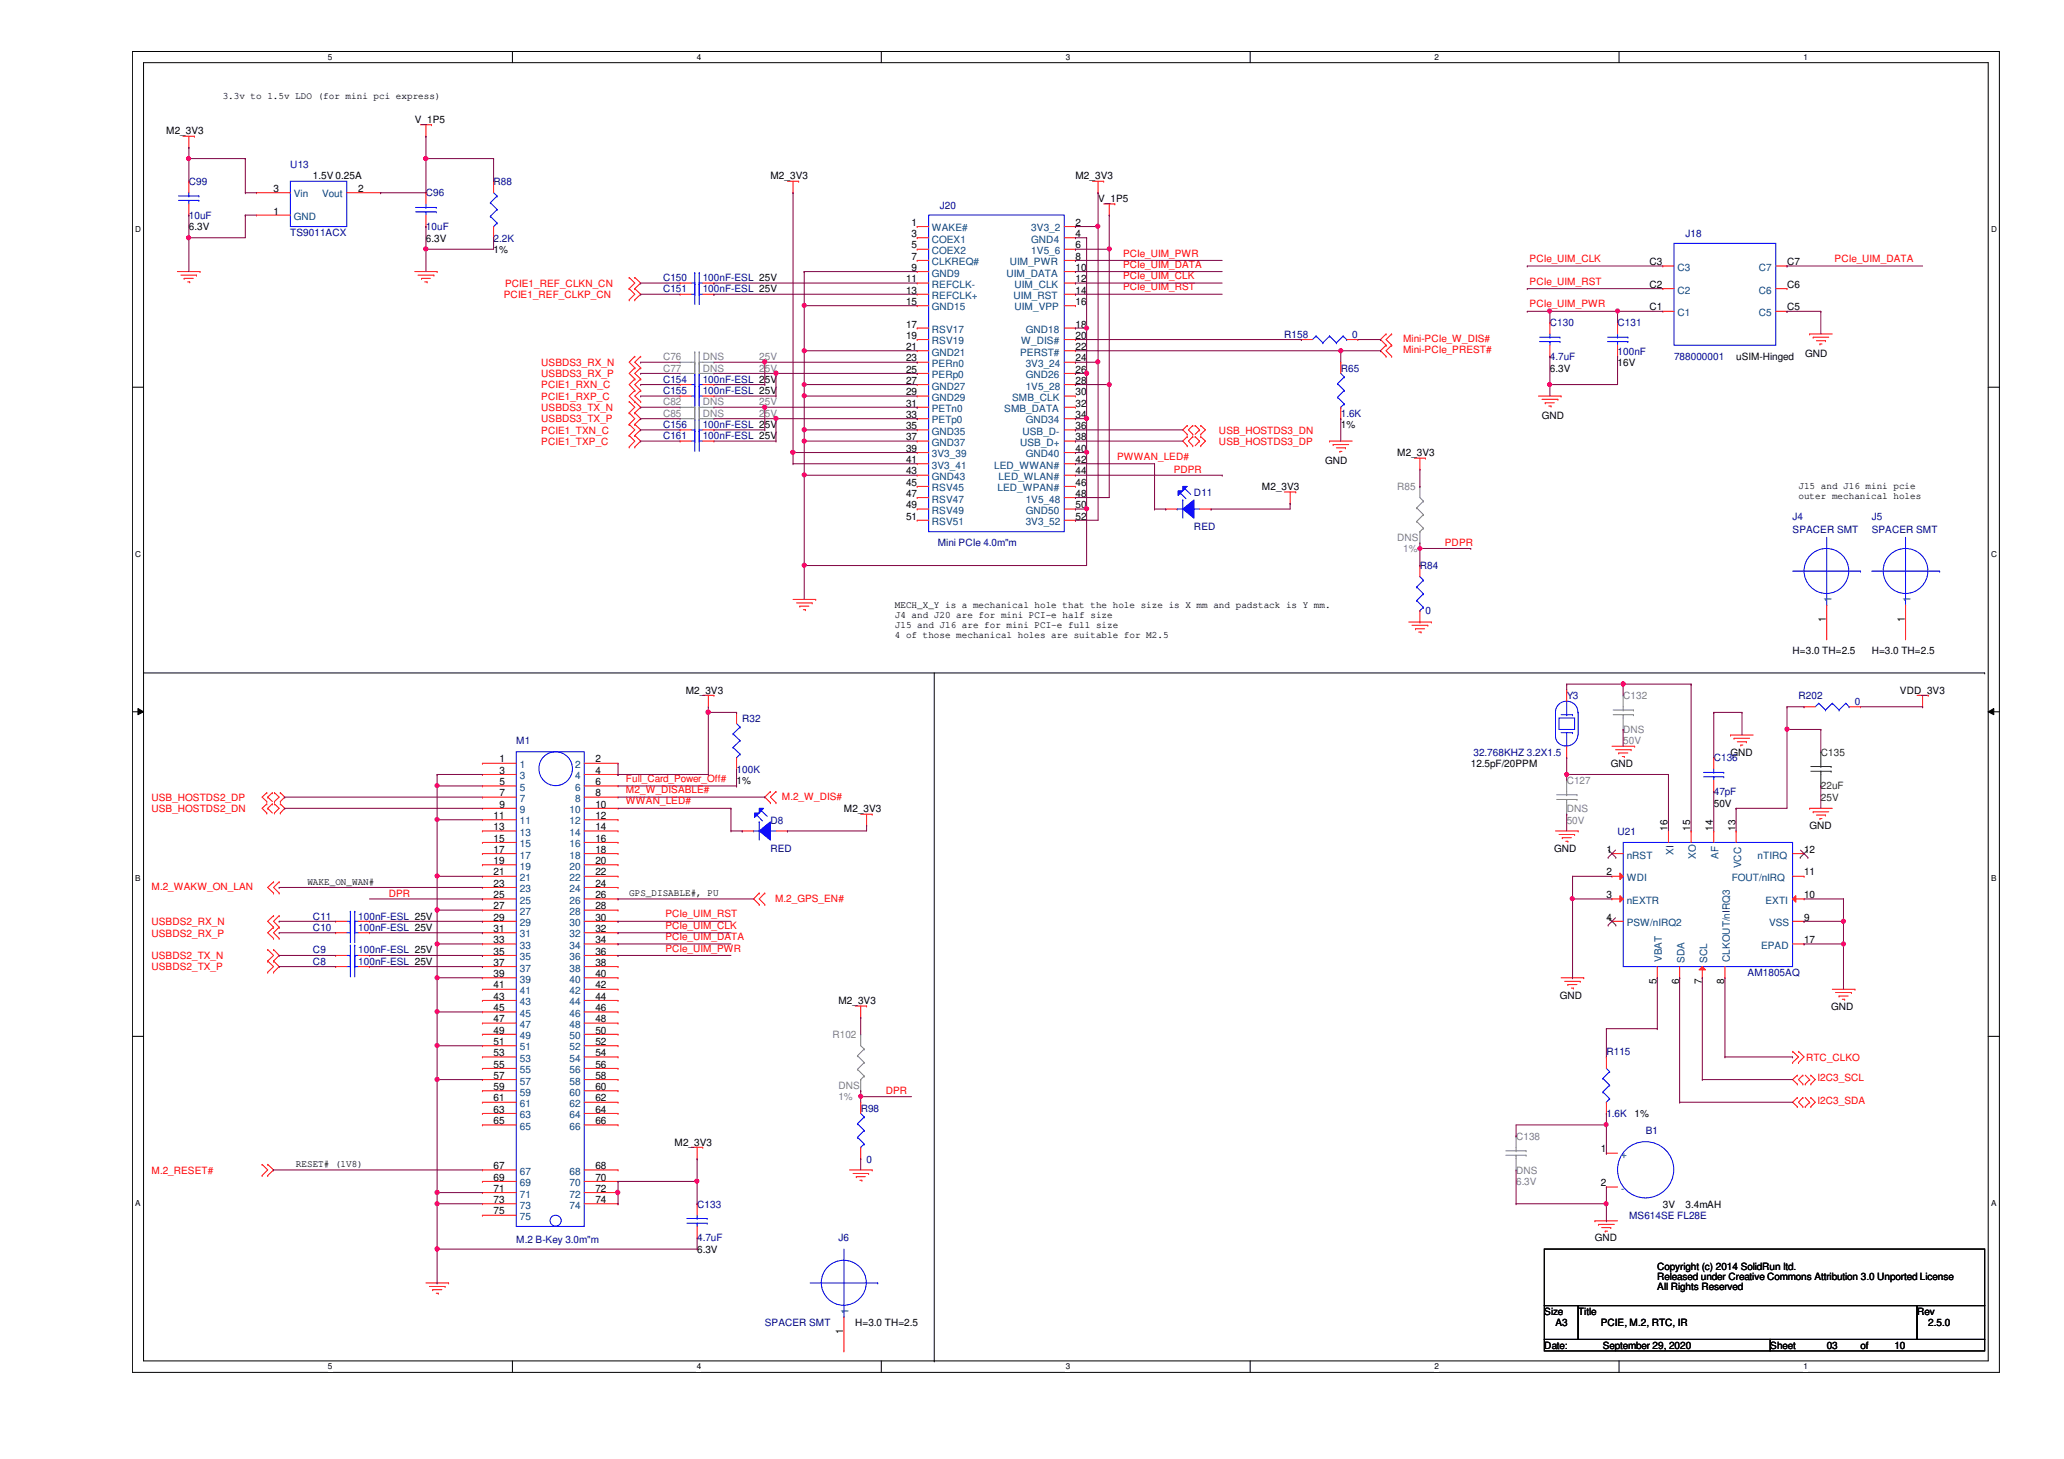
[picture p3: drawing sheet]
<svg xmlns="http://www.w3.org/2000/svg" width="297mm" height="210mm" viewBox="0 0 297 210" stroke-linecap="round" stroke-linejoin="round" font-family="sans-serif">
<defs><g id="words">
<g font-size="1.4">
<text x="32" y="14.3">3.3v to 1.5v LDO (for mini pci express)</text>
<text x="59.7" y="17.7">V_1P5</text>
<text x="23.9" y="19.3">M2_3V3</text>
<text x="39.4" y="27.6">3</text>
<text x="45" y="25.8">1.5V 0.25A</text>
<text x="51.6" y="27.6">2</text>
<text x="110.9" y="25.8">M2_3V3</text>
<text x="154.8" y="25.8">M2_3V3</text>
<text x="158" y="29.1">V_1P5</text>
<text x="27.2" y="33.1">6.3V</text>
<text x="39.4" y="30.9">1</text>
<text x="61.3" y="34.8">6.3V</text>
<text x="131.2" y="32.5">1</text>
<text x="131.2" y="34.1">3</text>
<text x="131.2" y="35.7">5</text>
<text x="154.8" y="32.5">2</text>
<text x="154.8" y="34.1">4</text>
<text x="154.8" y="35.7">6</text>
<text x="71" y="36.4">1%</text>
<text x="130.4" y="40.6">11</text>
<text x="131.2" y="37.3">7</text>
<text x="131.2" y="39">9</text>
<text x="154.8" y="37.3">8</text>
<text x="154.8" y="39">10</text>
<text x="154.8" y="40.6">12</text>
<text x="237.4" y="41.4">C2</text>
<text x="237.4" y="38.2">C3</text>
<text x="257.2" y="38.2">C7</text>
<text x="257.2" y="41.4">C6</text>
<text x="130.4" y="42.2">13</text>
<text x="130.4" y="43.9">15</text>
<text x="130.4" y="47.1">17</text>
<text x="154.8" y="42.2">14</text>
<text x="154.8" y="43.9">16</text>
<text x="154.8" y="47.1">18</text>
<text x="237.4" y="44.7">C1</text>
<text x="257.2" y="44.7">C5</text>
<text x="130.4" y="48.7">19</text>
<text x="130.4" y="50.4">21</text>
<text x="130.4" y="52">23</text>
<text x="130.4" y="53.6">25</text>
<text x="154.8" y="48.7">20</text>
<text x="154.8" y="50.4">22</text>
<text x="154.8" y="52">24</text>
<text x="154.8" y="53.6">26</text>
<text x="223.1" y="53.5">6.3V</text>
<text x="232.8" y="52.6">16V</text>
<text x="249.9" y="51.8">uSIM-Hinged</text>
<text x="259.8" y="51.3">GND</text>
<text x="130.4" y="55.2">27</text>
<text x="130.4" y="56.9">29</text>
<text x="130.4" y="58.5">31</text>
<text x="154.8" y="55.2">28</text>
<text x="154.8" y="56.9">30</text>
<text x="154.8" y="58.5">32</text>
<text x="130.4" y="60.1">33</text>
<text x="130.4" y="61.7">35</text>
<text x="130.4" y="63.4">37</text>
<text x="130.4" y="65">39</text>
<text x="154.8" y="60.1">34</text>
<text x="154.8" y="61.7">36</text>
<text x="154.8" y="63.4">38</text>
<text x="154.8" y="65">40</text>
<text x="193" y="61.6">1%</text>
<text x="201.1" y="65.7">M2_3V3</text>
<text x="221.9" y="60.3">GND</text>
<text x="130.4" y="66.6">41</text>
<text x="130.4" y="69.8">45</text>
<text x="130.4" y="71.5">47</text>
<text x="130.4" y="68.2">43</text>
<text x="154.8" y="66.6">42</text>
<text x="154.8" y="68.2">44</text>
<text x="154.8" y="69.8">46</text>
<text x="154.8" y="71.5">48</text>
<text x="181.6" y="70.5">M2_3V3</text>
<text x="190.7" y="66.8">GND</text>
<text x="258.8" y="70.4">J15 and J16 mini pcie</text>
<text x="258.8" y="71.8">outer mechanical holes</text>
<text x="130.4" y="73.1">49</text>
<text x="130.4" y="74.8">51</text>
<text x="154.8" y="73.1">50</text>
<text x="154.8" y="74.8">52</text>
<text x="128.8" y="87.4">MECH_X_Y is a mechanical hole that the hole size is X mm and padstack is Y mm.</text>
<text x="128.8" y="88.9">J4 and J20 are for mini PCI-e half size</text>
<text x="262.8" y="89.5" transform="rotate(-90 262.8 89.5)">1</text>
<text x="274.2" y="89.5" transform="rotate(-90 274.2 89.5)">1</text>
<text x="128.8" y="90.3">J15 and J16 are for mini PCI-e full size</text>
<text x="128.8" y="91.7">4 of those mechanical holes are suitable for M2.5</text>
<text x="258" y="94.1">H=3.0 TH=2.5</text>
<text x="269.4" y="94.1">H=3.0 TH=2.5</text>
<text x="98.7" y="99.8">M2_3V3</text>
<text x="273.4" y="99.8">VDD_3V3</text>
<text x="71.9" y="109.7">1</text>
<text x="71.9" y="111.3">3</text>
<text x="71.9" y="112.9">5</text>
<text x="85.7" y="109.7">2</text>
<text x="85.7" y="111.3">4</text>
<text x="85.7" y="112.9">6</text>
<text x="106" y="112.8">1%</text>
<text x="211.7" y="110.4">12.5pF/20PPM</text>
<text x="231.8" y="110.4">GND</text>
<text x="249" y="108.7">GND</text>
<text x="71" y="117.8">11</text>
<text x="71" y="119.5">13</text>
<text x="71.9" y="114.6">7</text>
<text x="71.9" y="116.2">9</text>
<text x="85.7" y="114.6">8</text>
<text x="85.7" y="116.2">10</text>
<text x="85.7" y="117.8">12</text>
<text x="85.7" y="119.5">14</text>
<text x="121.5" y="116.8">M2_3V3</text>
<text x="240" y="119.5" transform="rotate(-90 240 119.5)">16</text>
<text x="243.2" y="119.5" transform="rotate(-90 243.2 119.5)">15</text>
<text x="246.5" y="119.5" transform="rotate(-90 246.5 119.5)">14</text>
<text x="246.6" y="116">50V</text>
<text x="249.8" y="119.5" transform="rotate(-90 249.8 119.5)">13</text>
<text x="260.4" y="119.3">GND</text>
<text x="71" y="121.1">15</text>
<text x="71" y="122.7">17</text>
<text x="71" y="124.3">19</text>
<text x="71" y="125.9">21</text>
<text x="85.7" y="121.1">16</text>
<text x="85.7" y="122.7">18</text>
<text x="85.7" y="124.3">20</text>
<text x="85.7" y="125.9">22</text>
<text x="223.7" y="122.6">GND</text>
<text x="231.2" y="122.7">1</text>
<text x="231.2" y="125.9">2</text>
<text x="259.6" y="125.9">11</text>
<text x="259.6" y="122.7">12</text>
<text x="44.2" y="127.3">WAKE_ON_WAN#</text>
<text x="71" y="127.6">23</text>
<text x="71" y="129.2">25</text>
<text x="71" y="130.8">27</text>
<text x="85.7" y="127.6">24</text>
<text x="85.7" y="129.2">26</text>
<text x="85.7" y="130.8">28</text>
<text x="90.6" y="128.9">GPS_DISABLE#, PU</text>
<text x="231.2" y="129.2">3</text>
<text x="259.6" y="129.2">10</text>
<text x="71" y="132.5">29</text>
<text x="71" y="134.1">31</text>
<text x="71" y="135.7">33</text>
<text x="71" y="137.3">35</text>
<text x="85.7" y="132.5">30</text>
<text x="85.7" y="134.1">32</text>
<text x="85.7" y="135.7">34</text>
<text x="85.7" y="137.3">36</text>
<text x="231.2" y="132.5">4</text>
<text x="259.6" y="135.7">17</text>
<text x="259.6" y="132.5">9</text>
<text x="71" y="138.9">37</text>
<text x="71" y="140.6">39</text>
<text x="71" y="142.2">41</text>
<text x="71" y="143.8">43</text>
<text x="85.7" y="138.9">38</text>
<text x="85.7" y="140.6">40</text>
<text x="85.7" y="142.2">42</text>
<text x="85.7" y="143.8">44</text>
<text x="224.5" y="143.7">GND</text>
<text x="238.4" y="141.5" transform="rotate(-90 238.4 141.5)">5</text>
<text x="241.6" y="141.5" transform="rotate(-90 241.6 141.5)">6</text>
<text x="244.9" y="141.5" transform="rotate(-90 244.9 141.5)">7</text>
<text x="248.1" y="141.5" transform="rotate(-90 248.1 141.5)">8</text>
<text x="71" y="145.5">45</text>
<text x="71" y="147.1">47</text>
<text x="71" y="148.7">49</text>
<text x="85.7" y="145.5">46</text>
<text x="85.7" y="147.1">48</text>
<text x="85.7" y="148.7">50</text>
<text x="120.6" y="144.5">M2_3V3</text>
<text x="263.5" y="145.3">GND</text>
<text x="71" y="150.3">51</text>
<text x="71" y="152">53</text>
<text x="71" y="153.6">55</text>
<text x="71" y="155.2">57</text>
<text x="85.7" y="150.3">52</text>
<text x="85.7" y="152">54</text>
<text x="85.7" y="153.6">56</text>
<text x="85.7" y="155.2">58</text>
<text x="71" y="156.8">59</text>
<text x="71" y="158.5">61</text>
<text x="71" y="160.1">63</text>
<text x="71" y="161.7">65</text>
<text x="85.7" y="156.8">60</text>
<text x="85.7" y="158.5">62</text>
<text x="85.7" y="160.1">64</text>
<text x="85.7" y="161.7">66</text>
<text x="235.2" y="160.7">1%</text>
<text x="42.6" y="167.9">RESET# (1V8)</text>
<text x="97.1" y="164.8">M2_3V3</text>
<text x="230.4" y="165.8">1</text>
<text x="71" y="168.2">67</text>
<text x="71" y="169.8">69</text>
<text x="71" y="171.4">71</text>
<text x="71" y="173.1">73</text>
<text x="85.7" y="168.2">68</text>
<text x="85.7" y="169.8">70</text>
<text x="85.7" y="171.4">72</text>
<text x="85.7" y="173.1">74</text>
<text x="230.4" y="170.6">2</text>
<text x="239.3" y="173.7">3V</text>
<text x="242.6" y="173.7">3.4mAH</text>
<text x="71" y="174.7">75</text>
<text x="229.5" y="178.6">GND</text>
<text x="100.3" y="180.3">6.3V</text>
<text x="238.5" y="182.7">Copyright (c) 2014 SolidRun ltd.</text>
<text x="238.5" y="184.1">Released under Creative Commons Attribution 3.0 Unported License</text>
<text x="238.5" y="185.6">All Rights Reserved</text>
<text x="121.3" y="191.9" transform="rotate(-90 121.3 191.9)">1</text>
<text x="123.1" y="190.8">H=3.0 TH=2.5</text>
<text x="222.2" y="189.2">Size</text>
<text x="223.9" y="190.8">A3</text>
<text x="227.1" y="189.2">Title</text>
<text x="230.4" y="190.8">PCIE, M.2, RTC, IR</text>
<text x="275.9" y="189.2">Rev</text>
<text x="277.5" y="190.8">2.5.0</text>
<text x="222.2" y="194.1">Date:</text>
<text x="230.7" y="194.1">September 29, 2020</text>
<text x="254.8" y="194.1">Sheet</text>
<text x="262.9" y="194.1">03</text>
<text x="267.8" y="194.1">of</text>
<text x="272.6" y="194.1">10</text>
</g>
<g font-size="1.4" fill="#000080">
<text x="27.2" y="26.6">C99</text>
<text x="41.8" y="24.2">U13</text>
<text x="61.3" y="28.2">C96</text>
<text x="71" y="26.6">R88</text>
<text x="27.2" y="31.5">10uF</text>
<text x="41.8" y="34">TS9011ACX</text>
<text x="61.3" y="33.1">10uF</text>
<text x="71" y="34.8">2.2K</text>
<text x="135.3" y="30.1">J20</text>
<text x="242.6" y="34.1">J18</text>
<text x="95.4" y="40.4">C150</text>
<text x="101.1" y="40.4">100nF-ESL 25V</text>
<text x="95.4" y="42.1">C151</text>
<text x="101.1" y="42.1">100nF-ESL 25V</text>
<text x="223.1" y="46.9">C130</text>
<text x="232.8" y="46.9">C131</text>
<text x="184.8" y="48.6">R158</text>
<text x="193" y="53.5">R65</text>
<text x="194.6" y="48.6">0</text>
<text x="223.1" y="51.8">4.7uF</text>
<text x="232.8" y="51">100nF</text>
<text x="240.9" y="51.8">788000001</text>
<text x="95.4" y="55.1">C154</text>
<text x="95.4" y="56.7">C155</text>
<text x="101.1" y="55.1">100nF-ESL 25V</text>
<text x="101.1" y="56.7">100nF-ESL 25V</text>
<text x="193" y="59.9">1.6K</text>
<text x="95.4" y="61.6">C156</text>
<text x="95.4" y="63.2">C161</text>
<text x="101.1" y="61.6">100nF-ESL 25V</text>
<text x="101.1" y="63.2">100nF-ESL 25V</text>
<text x="171.8" y="71.3">D11</text>
<text x="171.8" y="76.2">RED</text>
<text x="258" y="74.8">J4</text>
<text x="258" y="76.7">SPACER SMT</text>
<text x="269.4" y="74.8">J5</text>
<text x="269.4" y="76.7">SPACER SMT</text>
<text x="135" y="78.5">Mini PCIe 4.0m&quot;m</text>
<text x="204.3" y="81.9">R84</text>
<text x="205.1" y="88.4">0</text>
<text x="225.5" y="100.6">Y3</text>
<text x="258.8" y="100.6">R202</text>
<text x="267" y="101.4">0</text>
<text x="74.3" y="107.1">M1</text>
<text x="106.8" y="103.8">R32</text>
<text x="106" y="111.2">100K</text>
<text x="212" y="108.7">32.768KHZ 3.2X1.5</text>
<text x="246.6" y="109.5">C136</text>
<text x="110.9" y="118.5">D8</text>
<text x="246.6" y="114.4">47pF</text>
<text x="110.9" y="122.6">RED</text>
<text x="232.8" y="120.1">U21</text>
<text x="45" y="137.2">C9</text>
<text x="45" y="132.3">C11</text>
<text x="45" y="133.9">C10</text>
<text x="51.6" y="137.2">100nF-ESL 25V</text>
<text x="51.6" y="132.3">100nF-ESL 25V</text>
<text x="51.6" y="133.9">100nF-ESL 25V</text>
<text x="45" y="138.8">C8</text>
<text x="51.6" y="138.8">100nF-ESL 25V</text>
<text x="251.5" y="140.4">AM1805AQ</text>
<text x="231.2" y="151.8">R115</text>
<text x="123.9" y="159.9">R98</text>
<text x="231.2" y="160.7">1.6K</text>
<text x="124.7" y="167.3">0</text>
<text x="236.9" y="163.2">B1</text>
<text x="100.3" y="173.7">C133</text>
<text x="74.3" y="178.8">M.2 B-Key 3.0m&quot;m</text>
<text x="100.3" y="178.6">4.7uF</text>
<text x="120.6" y="178.6">J6</text>
<text x="234.4" y="175.4">MS614SE FL28E</text>
<text x="110.1" y="190.8">SPACER SMT</text>
</g>
<g font-size="1.4" fill="#004080">
<text x="42.3" y="28.4">Vin</text>
<text x="46.4" y="28.4">Vout</text>
<text x="42.3" y="31.7">GND</text>
<text x="134.1" y="33.3">WAKE#</text>
<text x="134.1" y="34.9">COEX1</text>
<text x="148.4" y="33.3">3V3_2</text>
<text x="148.4" y="34.9">GND4</text>
<text x="134.1" y="36.5">COEX2</text>
<text x="134.1" y="38.2">CLKREQ#</text>
<text x="134.1" y="39.8">GND9</text>
<text x="134.1" y="41.4">REFCLK-</text>
<text x="144.9" y="39.8">UIM_DATA</text>
<text x="145.3" y="38.2">UIM_PWR</text>
<text x="146" y="41.4">UIM_CLK</text>
<text x="148.4" y="36.5">1V5_6</text>
<text x="241.4" y="39">C3</text>
<text x="253.1" y="39">C7</text>
<text x="134.1" y="43.1">REFCLK+</text>
<text x="134.1" y="44.7">GND15</text>
<text x="134.1" y="47.9">RSV17</text>
<text x="145.8" y="43.1">UIM_RST</text>
<text x="146" y="44.7">UIM_VPP</text>
<text x="147.6" y="47.9">GND18</text>
<text x="241.4" y="45.5">C1</text>
<text x="241.4" y="42.2">C2</text>
<text x="253.1" y="42.2">C6</text>
<text x="253.1" y="45.5">C5</text>
<text x="134.1" y="49.5">RSV19</text>
<text x="134.1" y="51.2">GND21</text>
<text x="134.1" y="52.8">PERn0</text>
<text x="146.8" y="51.2">PERST#</text>
<text x="147" y="49.5">W_DIS#</text>
<text x="147.6" y="52.8">3V3_24</text>
<text x="134.1" y="54.4">PERp0</text>
<text x="134.1" y="56">GND27</text>
<text x="134.1" y="57.7">GND29</text>
<text x="134.1" y="59.3">PETn0</text>
<text x="144.5" y="59.3">SMB_DATA</text>
<text x="145.7" y="57.7">SMB_CLK</text>
<text x="147.6" y="54.4">GND26</text>
<text x="147.6" y="56">1V5_28</text>
<text x="134.1" y="60.9">PETp0</text>
<text x="134.1" y="62.6">GND35</text>
<text x="134.1" y="64.2">GND37</text>
<text x="134.1" y="65.8">3V3_39</text>
<text x="146.8" y="64.2">USB_D+</text>
<text x="147.2" y="62.6">USB_D-</text>
<text x="147.6" y="60.9">GND34</text>
<text x="147.6" y="65.8">GND40</text>
<text x="134.1" y="67.4">3V3_41</text>
<text x="134.1" y="70.7">RSV45</text>
<text x="134.1" y="69">GND43</text>
<text x="143.1" y="67.4">LED_WWAN#</text>
<text x="143.6" y="70.7">LED_WPAN#</text>
<text x="143.7" y="69">LED_WLAN#</text>
<text x="134.1" y="72.3">RSV47</text>
<text x="134.1" y="73.9">RSV49</text>
<text x="134.1" y="75.6">RSV51</text>
<text x="147.6" y="72.3">1V5_48</text>
<text x="147.6" y="73.9">GND50</text>
<text x="147.6" y="75.6">3V3_52</text>
<text x="263.6" y="86.6" transform="rotate(-90 263.6 86.6)">1</text>
<text x="275" y="86.6" transform="rotate(-90 275 86.6)">1</text>
<text x="74.8" y="110.5">1</text>
<text x="74.8" y="112.1">3</text>
<text x="74.8" y="113.7">5</text>
<text x="82.8" y="110.5">2</text>
<text x="82.8" y="112.1">4</text>
<text x="82.8" y="113.7">6</text>
<text x="74.8" y="115.4">7</text>
<text x="74.8" y="117">9</text>
<text x="74.8" y="118.6">11</text>
<text x="82" y="117">10</text>
<text x="82" y="118.6">12</text>
<text x="82.8" y="115.4">8</text>
<text x="74.8" y="120.3">13</text>
<text x="74.8" y="121.9">15</text>
<text x="74.8" y="123.5">17</text>
<text x="74.8" y="125.1">19</text>
<text x="82" y="120.3">14</text>
<text x="82" y="121.9">16</text>
<text x="82" y="123.5">18</text>
<text x="82" y="125.1">20</text>
<text x="234.1" y="123.5">nRST</text>
<text x="240.8" y="123" transform="rotate(-90 240.8 123)">XI</text>
<text x="244.1" y="123.6" transform="rotate(-90 244.1 123.6)">XO</text>
<text x="247.3" y="123.6" transform="rotate(-90 247.3 123.6)">AF</text>
<text x="250.6" y="124.9" transform="rotate(-90 250.6 124.9)">VCC</text>
<text x="252.9" y="123.5">nTIRQ</text>
<text x="74.8" y="126.7">21</text>
<text x="74.8" y="128.4">23</text>
<text x="74.8" y="130">25</text>
<text x="74.8" y="131.7">27</text>
<text x="82" y="126.7">22</text>
<text x="82" y="128.4">24</text>
<text x="82" y="130">26</text>
<text x="82" y="131.7">28</text>
<text x="234.1" y="126.7">WDI</text>
<text x="234.1" y="130">nEXTR</text>
<text x="249.2" y="126.7">FOUT/nIRQ</text>
<text x="254.1" y="130">EXTI</text>
<text x="74.8" y="133.3">29</text>
<text x="74.8" y="134.9">31</text>
<text x="74.8" y="136.5">33</text>
<text x="82" y="133.3">30</text>
<text x="82" y="134.9">32</text>
<text x="82" y="136.5">34</text>
<text x="234.1" y="133.3">PSW/nIRQ2</text>
<text x="253.4" y="136.5">EPAD</text>
<text x="254.6" y="133.3">VSS</text>
<text x="74.8" y="138.1">35</text>
<text x="74.8" y="139.8">37</text>
<text x="74.8" y="141.4">39</text>
<text x="74.8" y="143">41</text>
<text x="82" y="138.1">36</text>
<text x="82" y="139.8">38</text>
<text x="82" y="141.4">40</text>
<text x="82" y="143">42</text>
<text x="239.2" y="138.4" transform="rotate(-90 239.2 138.4)">VBAT</text>
<text x="242.4" y="138.6" transform="rotate(-90 242.4 138.6)">SDA</text>
<text x="245.7" y="138.6" transform="rotate(-90 245.7 138.6)">SCL</text>
<text x="249" y="138.4" transform="rotate(-90 249 138.4)">CLKOUT/nIRQ3</text>
<text x="74.8" y="144.7">43</text>
<text x="74.8" y="146.3">45</text>
<text x="74.8" y="147.9">47</text>
<text x="74.8" y="149.5">49</text>
<text x="82" y="144.7">44</text>
<text x="82" y="146.3">46</text>
<text x="82" y="147.9">48</text>
<text x="82" y="149.5">50</text>
<text x="74.8" y="151.1">51</text>
<text x="74.8" y="152.8">53</text>
<text x="74.8" y="154.4">55</text>
<text x="82" y="151.1">52</text>
<text x="82" y="152.8">54</text>
<text x="82" y="154.4">56</text>
<text x="74.8" y="156">57</text>
<text x="74.8" y="157.6">59</text>
<text x="74.8" y="159.3">61</text>
<text x="74.8" y="160.9">63</text>
<text x="82" y="156">58</text>
<text x="82" y="157.6">60</text>
<text x="82" y="159.3">62</text>
<text x="82" y="160.9">64</text>
<text x="74.8" y="162.5">65</text>
<text x="82" y="162.5">66</text>
<text x="233.3" y="166.6">+</text>
<text x="74.8" y="169">67</text>
<text x="74.8" y="170.6">69</text>
<text x="74.8" y="172.3">71</text>
<text x="74.8" y="173.9">73</text>
<text x="82" y="169">68</text>
<text x="82" y="170.6">70</text>
<text x="82" y="172.3">72</text>
<text x="82" y="173.9">74</text>
<text x="233.3" y="171.4">-</text>
<text x="74.8" y="175.5">75</text>
<text x="122.1" y="189" transform="rotate(-90 122.1 189)">1</text>
</g>
<g font-size="1.4" fill="#f00">
<text x="72.7" y="41.3">PCIE1_REF_CLKN_CN</text>
<text x="161.6" y="38.5">PCIe_UIM_DATA</text>
<text x="161.6" y="36.9">PCIe_UIM_PWR</text>
<text x="161.6" y="41.8">PCIe_UIM_RST</text>
<text x="161.6" y="40.2">PCIe_UIM_CLK</text>
<text x="220.1" y="37.7">PCIe_UIM_CLK</text>
<text x="220.1" y="41">PCIe_UIM_RST</text>
<text x="264" y="37.7">PCIe_UIM_DATA</text>
<text x="72.5" y="42.9">PCIE1_REF_CLKP_CN</text>
<text x="220.1" y="44.2">PCIe_UIM_PWR</text>
<text x="77.9" y="52.6">USBDS3_RX_N</text>
<text x="201.9" y="49.2">Mini-PCIe_W_DIS#</text>
<text x="201.9" y="50.8">Mini-PCIe_PREST#</text>
<text x="77.9" y="55.9">PCIE1_RXN_C</text>
<text x="77.9" y="57.5">PCIE1_RXP_C</text>
<text x="77.9" y="54.3">USBDS3_RX_P</text>
<text x="77.9" y="59.1">USBDS3_TX_N</text>
<text x="77.9" y="62.4">PCIE1_TXN_C</text>
<text x="77.9" y="64">PCIE1_TXP_C</text>
<text x="77.9" y="60.7">USBDS3_TX_P</text>
<text x="175.4" y="64">USB_HOSTDS3_DP</text>
<text x="175.4" y="62.4">USB_HOSTDS3_DN</text>
<text x="160.8" y="66.2">PWWAN_LED#</text>
<text x="168.9" y="68">PDPR</text>
<text x="207.9" y="78.6">PDPR</text>
<text x="90.1" y="112.5">Full_Card_Power_Off#</text>
<text x="21.8" y="116.8">USB_HOSTDS2_DN</text>
<text x="21.8" y="115.2">USB_HOSTDS2_DP</text>
<text x="90.1" y="114.1">M2_W_DISABLE#</text>
<text x="90.1" y="115.7">WWAN_LED#</text>
<text x="112.5" y="115.1">M.2_W_DIS#</text>
<text x="21.8" y="128.1">M.2_WAKW_ON_LAN</text>
<text x="56" y="129">DPR</text>
<text x="95.8" y="132">PCIe_UIM_RST</text>
<text x="111.5" y="129.8">M.2_GPS_EN#</text>
<text x="21.8" y="138">USBDS2_TX_N</text>
<text x="21.8" y="133.1">USBDS2_RX_N</text>
<text x="21.8" y="134.7">USBDS2_RX_P</text>
<text x="95.8" y="136.9">PCIe_UIM_PWR</text>
<text x="95.8" y="135.3">PCIe_UIM_DATA</text>
<text x="95.8" y="133.6">PCIe_UIM_CLK</text>
<text x="21.8" y="139.6">USBDS2_TX_P</text>
<text x="259.9" y="152.6">RTC_CLKO</text>
<text x="261.6" y="155.5">I2C3_SCL</text>
<text x="127.5" y="157.4">DPR</text>
<text x="261.6" y="158.8">I2C3_SDA</text>
<text x="21.8" y="168.9">M.2_RESET#</text>
</g>
<g font-size="1.4" fill="#808080">
<text x="95.4" y="51.8">C76</text>
<text x="95.4" y="53.5">C77</text>
<text x="101.1" y="51.8">DNS</text>
<text x="101.1" y="53.5">DNS</text>
<text x="109.3" y="51.8">25V</text>
<text x="109.3" y="53.5">25V</text>
<text x="95.4" y="58.3">C82</text>
<text x="95.4" y="59.9">C85</text>
<text x="101.1" y="58.3">DNS</text>
<text x="101.1" y="59.9">DNS</text>
<text x="109.3" y="58.3">25V</text>
<text x="109.3" y="59.9">25V</text>
<text x="201.1" y="70.5">R85</text>
<text x="201.1" y="77.9">DNS</text>
<text x="201.9" y="79.5">1%</text>
<text x="233.6" y="100.6">C132</text>
<text x="233.6" y="105.5">DNS</text>
<text x="233.6" y="107.1">50V</text>
<text x="225.5" y="112.8">C127</text>
<text x="225.5" y="116.8">DNS</text>
<text x="225.5" y="118.5">50V</text>
<text x="119.8" y="149.4">R102</text>
<text x="120.6" y="156.7">DNS</text>
<text x="120.6" y="158.3">1%</text>
<text x="218.2" y="164">C138</text>
<text x="218.2" y="168.9">DNS</text>
<text x="218.2" y="170.5">6.3V</text>
</g>
<g font-size="1.4" fill="#008000">
<text x="262" y="108.7">C135</text>
<text x="262" y="113.6">22uF</text>
<text x="262" y="115.2">25V</text>
</g>
<g font-size="1.2">
<text x="47.2" y="8.6">5</text>
<text x="100.3" y="8.6">4</text>
<text x="153.4" y="8.6">3</text>
<text x="206.5" y="8.6">2</text>
<text x="259.5" y="8.6">1</text>
<text x="19.5" y="33.4">D</text>
<text x="286.6" y="33.4">D</text>
<text x="19.5" y="80.1">C</text>
<text x="286.6" y="80.1">C</text>
<text x="19.5" y="126.8">B</text>
<text x="286.6" y="126.8">B</text>
<text x="19.5" y="173.5">A</text>
<text x="286.6" y="173.5">A</text>
<text x="47.2" y="197">5</text>
<text x="100.3" y="197">4</text>
<text x="153.4" y="197">3</text>
<text x="206.5" y="197">2</text>
<text x="259.5" y="197">1</text>
</g>
</g></defs>
<path d="M19.1 7.4h268.6v190h-268.6zM20.7 9h265.4v186.8h-265.4z" fill="none" stroke="#000" stroke-width=".14"/>
<g fill="#fff">
<path d="M47.2 7.6h.6v1.3h-.6z"/>
<path d="M47.2 196h.6v1.3h-.6z"/>
</g>
<path d="M73.7 7.4v1.6M73.7 195.8v1.6" fill="none" stroke="#000" stroke-width=".14"/>
<g fill="#fff">
<path d="M100.3 7.6h.6v1.3h-.6z"/>
<path d="M100.3 196h.6v1.3h-.6z"/>
</g>
<path d="M126.8 7.4v1.6M126.8 195.8v1.6" fill="none" stroke="#000" stroke-width=".14"/>
<g fill="#fff">
<path d="M153.4 7.6h.6v1.3h-.6z"/>
<path d="M153.4 196h.6v1.3h-.6z"/>
</g>
<path d="M179.9 7.4v1.6M179.9 195.8v1.6" fill="none" stroke="#000" stroke-width=".14"/>
<g fill="#fff">
<path d="M206.5 7.6h.6v1.3h-.6z"/>
<path d="M206.5 196h.6v1.3h-.6z"/>
</g>
<path d="M233 7.4v1.6M233 195.8v1.6" fill="none" stroke="#000" stroke-width=".14"/>
<g fill="#fff">
<path d="M259.5 7.6h.6v1.3h-.6z"/>
<path d="M259.5 196h.6v1.3h-.6z"/>
<path d="M19.5 32.3h.8v1.4h-.8z"/>
<path d="M286.6 32.3h.8v1.4h-.8z"/>
<path d="M19.5 79h.8v1.3h-.8z"/>
<path d="M286.6 79h.8v1.3h-.8z"/>
</g>
<path d="M19.1 55.7h1.6M286.1 55.7h1.6" fill="none" stroke="#000" stroke-width=".14"/>
<g fill="#fff">
<path d="M19.5 125.7h.7v1.3h-.7z"/>
<path d="M286.6 125.7h.7v1.3h-.7z"/>
</g>
<path d="M19.1 102.4h1.6M19.9 101.9l.8 .5-.8 .4zM286.1 102.4l.8-.5v.9zM286.1 102.4h1.6" fill="none" stroke="#000" stroke-width=".14"/>
<path d="M19.9 101.9l.8 .5-.8 .4zM286.1 102.4l.8-.5v.9z" fill="#000"/>
<g fill="#fff">
<path d="M19.5 172.4h.7v1.3h-.7z"/>
<path d="M286.6 172.4h.7v1.3h-.7z"/>
</g>
<path d="M20.7 96.8h264.9M134.5 96.8v99M285.6 96.8h.1M19.1 149.1h1.6M286.1 149.1h1.6M222.3 179.7h63.3v8.1h-63.3zM134.5 195.8h.1M222.3 187.8h4.8v4.9h-4.8zM222.3 192.7h32.5v1.7h-32.5zM227.1 187.8h48.8v4.9h-48.8zM254.8 192.7h30.8v1.7h-30.8zM275.9 187.8h9.7v4.9h-9.7z" fill="none" stroke="#000" stroke-width=".14"/>
<g fill="none" stroke="#f00" stroke-width=".14">
<path d="M26.3 19.6h1.7M27.2 19.6v1.6M28 19.6h.1M60.5 17.9h1.6M61.3 19.6h.1M61.3 17.9v1.7M62.1 17.9h.1M25.5 39.1h3.3M26 39.6h2.3M27.2 21.2h.1M28.3 39.6h.1M28.8 39.1h.1"/>
<path d="M59.7 39.1h3.2M60.2 39.6h2.2M62.4 39.6h.1M62.9 39.1h.1M90.6 39.9h.1M90.6 39.9l.8 .8-.8 .8M91.4 39.9h.1M91.4 39.9l.8 .8-.8 .8M113.3 26.1h1.6M114.1 27.7h.1M114.1 26.1v1.6M114.9 26.1h.1"/>
<path d="M157.2 26.1h1.6M158 27.7h.1M158 26.1v1.6M158.8 26.1h.1M158.8 29.3h1.6M159.6 30.9h.1M159.6 29.3v1.6M160.4 29.3h.1M26.5 40h.1M26.5 40h1.3M27 40.6h.3M27.3 40.6h.1"/>
<path d="M60.7 40h.1M60.7 40h1.2M61.1 40.6h.4M61.5 40.6h.1M90.6 43.1h.1M90.6 41.5h.1M90.6 59.4h.1M90.6 57.8h.1M90.6 41.5l.8 .8-.8 .8M90.6 57.8l.8 .8-.8 .8M90.6 59.4l.8 .8-.8 .8M91.4 54.5h.1"/>
<path d="M91.4 56.2h.1M91.4 57.8h.1M91.4 41.5h.1M91.4 43.1h.1M91.4 51.3h.1M91.4 52.9h.1M91.4 59.4h.1M91.4 54.5l-.8 .8 .8 .9M91.4 56.2l-.8 .8 .8 .8M91.4 41.5l.8 .8-.8 .8M91.4 51.3l-.8 .8 .8 .8M91.4 52.9l-.8 .8 .8 .8"/>
<path d="M91.4 57.8l.8 .8-.8 .8M91.4 59.4l.8 .8-.8 .8M92.2 54.5h.1M92.2 56.2h.1M92.2 57.8h.1M92.2 51.3h.1M92.2 52.9h.1M92.2 54.5l-.8 .8 .8 .9M92.2 56.2l-.8 .8 .8 .8M92.2 51.3l-.8 .8 .8 .8M92.2 52.9l-.8 .8 .8 .8M199.5 48h.1"/>
<path d="M199.5 49.7h.1M199.5 51.3h.1M199.5 48l-.8 .9 .8 .8M199.5 49.7l-.8 .8 .8 .8M200.3 49.7h.1M200.3 48h.1M200.3 51.3h.1M200.3 48l-.8 .9 .8 .8M200.3 49.7l-.8 .8 .8 .8M221.4 57h3.3M221.9 57.4h2.3M222.4 58h.1"/>
<path d="M222.4 58h1.3M222.9 58.4h.3M223.2 58.4h.1M224.2 57.4h.1M224.7 57h.1M260.4 48h.1M260.4 48h3.3M260.9 48.5h.1M260.9 48.5h2.3M261.4 49h1.3M261.9 49.5h.1M261.9 49.5h.3"/>
<path d="M262.7 49h.1M90.6 62.7h.1M90.6 61h.1M90.6 64.3h.1M90.6 61l.8 .8-.8 .9M90.6 62.7l.8 .8-.8 .8M91.4 61h.1M91.4 62.7h.1M91.4 64.3h.1M91.4 62.7l.8 .8-.8 .8M91.4 61l.8 .8-.8 .9M170.9 62.8h.1"/>
<path d="M170.9 64.1h.1M170.9 61.2h.1M170.9 62.5h.1M170.9 62.8l-.7 .7 .7 .6M170.9 61.2l-.7 .6 .7 .7M171.7 62.8h.1M171.7 64.1h.1M171.7 61.2h.1M171.7 62.5h.1M171.7 62.8l-.7 .7 .7 .6M171.7 61.2l-.7 .6 .7 .7M172 62.8h.1"/>
<path d="M172 61.2h.1M172 62.8l.6 .7M172 61.2l.6 .6M172.6 63.5h.1M172.6 61.8h.1M172.6 61.8l-.6 .7M172.6 63.5l-.6 .6M172.8 64.1h.1M172.8 62.8h.1M172.8 62.5h.1M172.8 61.2h.1M172.8 62.8l.7 .7-.7 .6"/>
<path d="M172.8 61.2l.7 .6-.7 .7M184.8 70.8h1.7M185.7 72.4h.1M185.7 70.8v1.6M186.5 70.8h.1M191.3 63.5h.1M191.3 63.5h3.3M191.9 64h.1M191.9 64h2.2M192.3 64.4h1.3M192.8 64.9h.1M192.8 64.9h.3"/>
<path d="M193.6 64.4h.1M203.5 65.9h1.6M204.3 67.5h.1M204.3 65.9v1.6M205.1 65.9h.1M114.1 86.2h3.3M114.6 86.7h2.3M115.1 87.2h.1M115.1 87.2h1.3M115.6 87.7h.3M115.9 87.7h.1M116.9 86.7h.1"/>
<path d="M117.4 86.2h.1M202.7 89.5h3.3M203.2 90h2.3M203.7 90.5h.1M203.7 90.5h1.3M204.2 90.9h.3M204.5 90.9h.1M205.5 90h.1M206 89.5h.1M38.4 117h.1M38.4 115.7h.1M38.4 115.3h.1"/>
<path d="M38.4 114h.1M38.4 115.7l-.7 .6 .7 .7M38.4 114l-.7 .7 .7 .6M38.5 116.3h.1M38.5 114.7h.1M38.5 116.3l.7 .7M38.5 114.7l.7 .6M39.2 115.7h.1M39.2 114h.1M39.2 115.7l-.7 .6M39.2 114l-.7 .7M39.5 115.7h.1"/>
<path d="M39.5 117h.1M39.5 114h.1M39.5 115.3h.1M39.5 115.7l.7 .6-.7 .7M39.5 114l.7 .7-.7 .6M40.3 115.7h.1M40.3 117h.1M40.3 114h.1M40.3 115.3h.1M40.3 115.7l.7 .6-.7 .7M40.3 114l.7 .7-.7 .6M101.1 100h1.6"/>
<path d="M101.9 101.7h.1M101.9 100v1.7M102.7 100h.1M110.9 113.9h.1M110.9 115.5h.1M110.9 113.9l-.8 .8 .8 .8M111.7 115.5h.1M111.7 113.9h.1M111.7 113.9l-.8 .8 .8 .8M123.9 117.1h1.6M124.7 118.7h.1M124.7 117.1v1.6"/>
<path d="M125.5 117.1h.1M223.9 119.5h3.2M227.1 119.5h.1M232 107.4h3.2M232.5 107.9h2.2M233 108.3h.1M233 108.3h1.3M233.5 108.8h.3M233.8 108.8h.1M234.7 107.9h.1M235.2 107.4h.1M249 105.7h.1"/>
<path d="M249 105.7h3.3M249.6 106.2h.1M249.6 106.2h2.2M250 106.7h1.3M250.5 107.2h.1M250.5 107.2h.3M251.3 106.7h.1M260.4 116.3h.1M260.4 116.3h3.3M260.9 116.8h.1M260.9 116.8h2.3M261.4 117.3h1.3"/>
<path d="M261.9 117.8h.1M261.9 117.8h.3M262.7 117.3h.1M275.9 100h1.6M276.7 101.7h.1M276.7 100v1.7M277.5 100h.1M38.5 138.3h.1M38.5 136.6h.1M38.5 139.9h.1M38.5 136.6l.9 .9-.9 .8M38.5 138.3l.9 .8-.9 .8"/>
<path d="M39.4 128.5h.1M39.4 126.9h.1M39.4 136.6h.1M39.4 138.3h.1M39.4 139.9h.1M39.4 131.7h.1M39.4 133.4h.1M39.4 135h.1M39.4 126.9l-.9 .8 .9 .8M39.4 136.6l.8 .9-.8 .8M39.4 138.3l.8 .8-.8 .8M39.4 131.7l-.9 .8 .9 .9"/>
<path d="M39.4 133.4l-.9 .8 .9 .8M40.2 128.5h.1M40.2 126.9h.1M40.2 131.7h.1M40.2 133.4h.1M40.2 135h.1M40.2 126.9l-.8 .8 .8 .8M40.2 131.7l-.8 .8 .8 .9M40.2 133.4l-.8 .8 .8 .8M109.3 128.5h.1M109.3 130.1h.1M109.3 128.5l-.8 .8 .8 .8"/>
<path d="M110.1 130.1h.1M110.1 128.5h.1M110.1 128.5l-.8 .8 .8 .8M224.4 120.1h2.2M224.8 120.5h.1M224.8 120.5h1.3M225.3 121h.3M225.6 121h.1M226.6 120.1h.1M123.1 144.7h1.6M123.9 146.4h.1M123.9 144.7v1.7"/>
<path d="M124.7 144.7h.1M224.7 140.7h3.2M225.2 141.2h2.2M225.6 141.6h.1M225.6 141.6h1.3M226.1 142.2h.3M226.4 142.2h.1M227.4 141.2h.1M227.9 140.7h.1M258 151.3h.1M258 152.9h.1M258 151.3l.8 .8-.8 .8"/>
<path d="M258.7 159.2h.1M258.7 157.9h.1M258.7 156h.1M258.7 154.7h.1M258.7 157.9l-.7 .7 .7 .6M258.7 154.7l-.7 .6 .7 .7M258.8 151.3h.1M258.8 152.9h.1M258.8 151.3l.8 .8-.8 .8M259.5 159.2h.1M259.5 157.9h.1M259.5 156h.1"/>
<path d="M259.5 154.7h.1M259.5 157.9l-.7 .7 .7 .6M259.5 154.7l-.7 .6 .7 .7M259.8 159.2h.1M259.8 156h.1M259.8 157.9l.6 .7M259.8 154.7l.6 .6M260.4 158.6h.1M260.4 155.3h.1M260.4 158.6l-.6 .6M260.4 155.3l-.6 .7M260.6 157.9h.1"/>
<path d="M260.6 159.2h.1M260.6 154.7h.1M260.6 156h.1M260.6 154.7l.6 .6-.6 .7M260.6 157.9l.6 .7-.6 .6M263.7 142.3h3.3M264.2 142.8h2.2M264.7 143.3h.1M264.7 143.3h1.3M265.1 143.8h.4M265.5 143.8h.1M266.4 142.8h.1"/>
<path d="M267 142.3h.1M37.7 169.1h.1M37.7 167.5h.1M37.7 167.5l.8 .8-.8 .8M38.5 167.5h.1M38.5 169.1h.1M38.5 167.5l.9 .8-.9 .8M99.5 165.1h1.6M100.3 166.7h.1M100.3 165.1v1.6M101.1 165.1h.1M122.3 168.3h3.2"/>
<path d="M122.8 168.8h2.2M123.2 169.3h.1M123.2 169.3h1.3M123.7 169.8h.3M124 169.8h.1M125 168.8h.1M125.5 168.3h.1M229.5 175.6h.1M229.5 175.6h3.3M230 176.1h.1M230 176.1h2.3M230.5 176.6h1.3"/>
<path d="M231 177.1h.1M231 177.1h.4M231.8 176.6h.1M61.3 184.6h3.3M61.8 185.1h2.3M62.3 185.5h.1M62.3 185.5h1.3M62.8 186.1h.3M63.1 186.1h.1M64.1 185.1h.1M64.6 184.6h.1"/>
</g>
<path d="M97.9 52.1h.1M97.9 52.1h2.1M100 50.6h.1M100 52.1h.1M100 50.6v3M100.6 50.6h.1M100.6 52.1h.1M100.6 50.6v3M100.6 52.1h2.1M102.7 52.1h.1" fill="none" stroke="#808080" stroke-width=".14"/>
<path d="M169.4 73.2h.1M169.4 73.2h.8M169.9 71h.1M169.9 71l.8 .8M170.2 71.9h.1M170.2 71.9v2.6M170.5 70.3h.1M170.5 70.3l.9 .8M171.8 73.2h.1M171.8 73.2h.8" fill="none" stroke="#00f" stroke-width=".14"/>
<path d="M170.2 73.2l1.6-1.3v2.6z" fill-rule="evenodd" fill="#00f"/>
<path d="M170.2 73.2l1.6-1.3v2.6z" fill="none" stroke="#00f" stroke-width=".14"/>
<path d="M170.2 70h.7l-.7 .6z" fill="#00f"/>
<path d="M170.2 70h.7l-.7 .6z" fill="none" stroke="#00f" stroke-width=".14"/>
<path d="M169.5 70.6h.7l-.7 .7z" fill="#00f"/>
<path d="M169.5 70.6h.7l-.7 .7zM49.9 137.5h.5M50.4 136h.1M50.4 137.5h.1M50.4 136v2.9M51.1 136h.1M51.1 137.5h.1M51.1 136v2.9M51.1 137.5h.5M233.6 121.2h24.4v17.9h-24.4z" fill="none" stroke="#00f" stroke-width=".14"/>
<path d="M167.8 73.2h.1M167.8 73.2h1.6M172.6 73.2h1.7M174.3 73.2h.1M48.3 137.5h.1M48.3 137.5h1.6M51.6 137.5h1.6M53.2 137.5h.1M232 122.8h.1M232 122.8h1.6" fill="none" stroke="#f00" stroke-width=".14"/>
<g fill="none" stroke="#808080" stroke-width=".14">
<path d="M232.2 102.8h2.9M232.2 102.1h2.9M233.6 102.8h.1M233.6 102.1h.1M233.6 100h.1M233.6 104.9h.1M233.6 100v2.1M233.6 102.8v2.1M235.1 102.8h.1M235.1 102.1h.1M123.4 151.9h.1M123.4 153.8h.1"/>
<path d="M123.4 151.9l1 1M123.4 153.8l1 1M123.9 155.3h.1M123.9 148.8h.1M123.9 156.9h.1M123.9 148.8v1.7l.5 .4M123.9 155.3v1.6M124.4 150.9h.1M124.4 152.9h.1M124.4 154.8h.1M124.4 150.9l-1 1M124.4 152.9l-1 .9"/>
<path d="M124.4 154.8l-.5 .5"/>
</g>
<path d="M231.4 123.4h.1M231.5 122.3l1 1.1M232.5 122.3l-1.1 1.1M232.5 123.4h.1" fill="none" stroke="#804000" stroke-width=".14"/>
<path d="M233.1 125.6l.5 .5-.5 .4z" fill="#f00"/>
<path d="M232 126.1h.1M232 126.1h1.6M233.1 125.6l.5 .5-.5 .4z" fill="none" stroke="#f00" stroke-width=".14"/>
<path d="M233.1 128.9l.5 .4-.5 .5z" fill="#f00"/>
<path d="M232 129.3h.1M232 132.5h.1M232 129.3h1.6M232 132.5h1.6M233.1 128.9l.5 .4-.5 .5zM238.5 139.1v1.6M241.7 139.1v1.6M238.5 140.7h.1M241.7 140.7h.1" fill="none" stroke="#f00" stroke-width=".14"/>
<path d="M231.4 133.1h.1M231.5 132l1 1.1M232.5 132l-1.1 1.1M232.5 133.1h.1" fill="none" stroke="#804000" stroke-width=".14"/>
<path d="M245 139.1l.4 .4h-.9z" fill="#f00"/>
<path d="M245 139.1l.4 .4h-.9zM245 139.1v1.6M248.2 139.1v1.6M258 135.8h1.6M258 132.5h1.6M259.6 135.8h.1M259.6 132.5h.1M245 140.7h.1M248.2 140.7h.1" fill="none" stroke="#f00" stroke-width=".14"/>
<path d="M258 129.3l.4-.4v.9z" fill="#f00"/>
<g fill="none" stroke="#f00" stroke-width=".14">
<path d="M61.3 27.7h.1M61.3 32.6h.1M61.3 27.7v1.6M61.3 30.9v1.7M132 32.6h.1M132 34.2h.1M132 35.9h.1M132 37.5h.1M132 39.1h.1M132 32.6h1.6M132 34.2h1.6M132 35.9h1.6"/>
<path d="M132 37.5h1.6M132 39.1h1.6M153.2 32.6h1.6M153.2 34.2h1.6M153.2 35.9h1.6M153.2 37.5h1.6M153.2 39.1h1.6M154.8 32.6h.1M154.8 34.2h.1M154.8 35.9h.1M154.8 37.5h.1M154.8 39.1h.1"/>
<path d="M239.3 38.3h.1M239.3 38.3h1.6M255.6 38.3h1.6M257.2 38.3h.1M97.9 40.7h.1M97.9 40.7h1.6M101.1 40.7h1.6M102.7 40.7h.1M132 40.7h.1M132 42.3h.1M132 44h.1M132 47.2h.1"/>
<path d="M132 48.9h.1M132 50.5h.1M132 52.1h.1M132 53.7h.1M132 55.3h.1M132 57h.1M132 58.6h.1M132 40.7h1.6M132 42.3h1.6M132 44h1.6M132 47.2h1.6M132 48.9h1.6"/>
<path d="M132 50.5h1.6M132 52.1h1.6M132 53.7h1.6M132 55.3h1.6M132 57h1.6M132 58.6h1.6M153.2 40.7h1.6M153.2 42.3h1.6M153.2 44h1.6M153.2 47.2h1.6M153.2 48.9h1.6M153.2 50.5h1.6"/>
<path d="M153.2 52.1h1.6M153.2 53.7h1.6M153.2 55.3h1.6M153.2 57h1.6M153.2 58.6h1.6M154.8 40.7h.1M154.8 42.3h.1M154.8 44h.1M154.8 47.2h.1M154.8 48.9h.1M154.8 50.5h.1M154.8 52.1h.1"/>
<path d="M154.8 53.7h.1M154.8 55.3h.1M154.8 57h.1M154.8 58.6h.1M187.3 48.9h.1M187.3 48.9h1.6M193.8 48.9h1.6M195.4 48.9h.1M223.1 46.4h.1M223.1 51.3h.1M223.1 46.4v1.6M223.1 49.7v1.6"/>
<path d="M239.3 44.8h.1M239.3 41.5h.1M239.3 44.8h1.6M239.3 41.5h1.6M255.6 44.8h1.6M255.6 41.5h1.6M257.2 41.5h.1M257.2 44.8h.1M97.9 61.8h.1M97.9 61.8h1.6M101.1 61.8h1.6M102.7 61.8h.1"/>
<path d="M132 60.2h.1M132 61.8h.1M132 63.5h.1M132 65.1h.1M132 66.7h.1M132 70h.1M132 71.6h.1M132 73.2h.1M132 74.8h.1M132 68.4h.1M132 60.2h1.6M132 61.8h1.6"/>
<path d="M132 63.5h1.6M132 65.1h1.6M132 66.7h1.6M132 70h1.6M132 71.6h1.6M132 73.2h1.6M132 74.8h1.6M132 68.4h1.6M153.2 60.2h1.6M153.2 61.8h1.6M153.2 63.5h1.6M153.2 65.1h1.6"/>
<path d="M153.2 66.7h1.6M153.2 70h1.6M153.2 71.6h1.6M153.2 73.2h1.6M153.2 74.8h1.6M153.2 68.4h1.6M154.8 60.2h.1M154.8 61.8h.1M154.8 63.5h.1M154.8 65.1h.1M154.8 66.7h.1M154.8 68.4h.1"/>
<path d="M154.8 70h.1M154.8 71.6h.1M154.8 73.2h.1M154.8 74.8h.1M204.3 81.4h.1M204.3 89.5h.1M204.3 81.4v1.6M204.3 87.8v1.7M225.5 99.2h.1M225.5 99.2v1.7M262.9 91.9h.1M262.9 87v4.9"/>
<path d="M274.2 91.9h.1M274.2 87v4.9M69.4 109.8h.1M69.4 111.4h.1M69.4 113.1h.1M69.4 114.7h.1M69.4 116.3h.1M69.4 117.9h.1M69.4 119.5h.1M69.4 109.8h4.9M69.4 111.4h4.9M69.4 113.1h4.9"/>
<path d="M69.4 114.7h4.9M69.4 116.3h4.9M69.4 117.9h4.9M69.4 119.5h4.9M84.1 109.8h4.8M84.1 111.4h4.8M84.1 113.1h4.8M84.1 114.7h4.8M84.1 116.3h4.8M84.1 117.9h4.8M84.1 119.5h4.8M88.9 109.8h.1"/>
<path d="M88.9 111.4h.1M88.9 113.1h.1M88.9 114.7h.1M88.9 116.3h.1M88.9 117.9h.1M88.9 119.5h.1M225.5 109h.1M225.5 107.4v1.6M240.1 119.5h.1M240.1 119.5v1.7M243.4 119.5h.1M243.4 119.5v1.7"/>
<path d="M246.6 119.5h.1M246.6 119.5v1.7M249.9 119.5h.1M249.9 119.5v1.7M259.6 101.7h.1M259.6 101.7h1.6M266.1 101.7h1.7M267.8 101.7h.1M48.3 139.1h.1M48.3 132.5h.1M48.3 134.2h.1M48.3 139.1h1.6"/>
<path d="M48.3 132.5h1.6M48.3 134.2h1.6M51.6 139.1h1.6M51.6 132.5h1.6M51.6 134.2h1.6M53.2 139.1h.1M53.2 132.5h.1M53.2 134.2h.1M69.4 121.2h.1M69.4 122.8h.1M69.4 124.4h.1M69.4 126.1h.1"/>
<path d="M69.4 127.7h.1M69.4 129.3h.1M69.4 130.9h.1M69.4 132.5h.1M69.4 134.2h.1M69.4 135.8h.1M69.4 137.5h.1M69.4 139.1h.1M69.4 129.3h4.9M69.4 126.1h4.9M69.4 122.8h4.9M69.4 139.1h4.9"/>
<path d="M69.4 132.5h4.9M69.4 121.2h4.9M69.4 124.4h4.9M69.4 127.7h4.9M69.4 130.9h4.9M69.4 134.2h4.9M69.4 135.8h4.9M69.4 137.5h4.9M84.1 129.3h4.8M84.1 126.1h4.8M84.1 122.8h4.8M84.1 139.1h4.8"/>
<path d="M84.1 132.5h4.8M84.1 121.2h4.8M84.1 124.4h4.8M84.1 127.7h4.8M84.1 130.9h4.8M84.1 134.2h4.8M84.1 135.8h4.8M84.1 137.5h4.8M88.9 121.2h.1M88.9 122.8h.1M88.9 124.4h.1M88.9 126.1h.1"/>
<path d="M88.9 127.7h.1M88.9 129.3h.1M88.9 130.9h.1M88.9 132.5h.1M88.9 134.2h.1M88.9 135.8h.1M88.9 137.5h.1M88.9 139.1h.1M258 129.3l.4-.4v.9zM258 129.3h1.6M258 126.1h1.6M258 122.8h1.6"/>
<path d="M259.6 129.3h.1M259.6 126.1h.1M259.6 122.8h.1M69.4 140.7h.1M69.4 142.3h.1M69.4 143.9h.1M69.4 145.6h.1M69.4 147.2h.1M69.4 148.8h.1M69.4 150.5h.1M69.4 152.1h.1M69.4 153.7h.1"/>
<path d="M69.4 155.3h.1M69.4 156.9h.1M69.4 158.6h.1M69.4 140.7h4.9M69.4 142.3h4.9M69.4 143.9h4.9M69.4 145.6h4.9M69.4 147.2h4.9M69.4 148.8h4.9M69.4 150.5h4.9M69.4 152.1h4.9M69.4 153.7h4.9"/>
<path d="M69.4 155.3h4.9M69.4 156.9h4.9M69.4 158.6h4.9M84.1 140.7h4.8M84.1 142.3h4.8M84.1 143.9h4.8M84.1 145.6h4.8M84.1 147.2h4.8M84.1 148.8h4.8M84.1 150.5h4.8M84.1 152.1h4.8M84.1 153.7h4.8"/>
<path d="M84.1 155.3h4.8M84.1 156.9h4.8M84.1 158.6h4.8M88.9 140.7h.1M88.9 142.3h.1M88.9 143.9h.1M88.9 145.6h.1M88.9 147.2h.1M88.9 148.8h.1M88.9 150.5h.1M88.9 152.1h.1M88.9 153.7h.1"/>
<path d="M88.9 155.3h.1M88.9 156.9h.1M88.9 158.6h.1M123.9 158.6h.1M123.9 158.6v1.6M231.2 152.1h.1M231.2 152.1v1.6M231.2 158.6v1.6M69.4 160.2h.1M69.4 161.8h.1M69.4 168.3h.1M69.4 170h.1"/>
<path d="M69.4 171.6h.1M69.4 173.2h.1M69.4 174.8h.1M69.4 160.2h4.9M69.4 161.8h4.9M69.4 168.3h4.9M69.4 170h4.9M69.4 171.6h4.9M69.4 173.2h4.9M69.4 174.8h4.9M84.1 160.2h4.8M84.1 161.8h4.8"/>
<path d="M84.1 168.3h4.8M84.1 170h4.8M84.1 171.6h4.8M84.1 173.2h4.8M88.9 160.2h.1M88.9 161.8h.1M88.9 168.3h.1M88.9 170h.1M88.9 171.6h.1M88.9 173.2h.1M123.9 166.7h.1M123.9 165.1v1.6"/>
<path d="M231.2 165.9h.1M231.2 170.8h.1M231.2 160.2h.1M231.2 165.9h1.6M231.2 170.8h1.6M121.5 194.4h.1M121.5 189.4v5"/>
</g>
<path d="M259.1 123.4h.1M259.1 122.3l1.1 1.1M260.1 122.3l-1 1.1M260.2 123.4h.1" fill="none" stroke="#804000" stroke-width=".14"/>
<g fill="none" stroke="#00f" stroke-width=".14">
<path d="M59.8 30.5h3M59.8 29.8h3M61.3 30.5h.1M61.3 29.8h.1M61.3 29.3v.5M61.3 30.5v.4M62.8 30.5h.1M62.8 29.8h.1M100 39.2h.1M100 39.2v3M100.6 39.2h.1M100.6 39.2v3"/>
<path d="M133.6 30.9h19.6v45.6h-19.6zM240.9 35h14.7v14.7h-14.7zM99.5 40.7h.5M100 40.7h.1M100.6 40.7h.1M100.6 40.7h.5M189.4 48.3h.1M189.4 48.3l-.5 .6M189.4 48.3l1 1M190.4 49.3h.1M191.3 48.3h.1M191.3 48.3l-.9 1"/>
<path d="M191.3 48.3l1 1M192.3 49.3h.1M193.3 48.3h.1M193.3 48.3l-1 1M193.3 48.3l.5 .6M193.8 48.9h.1M221.6 49.1h2.9M221.6 48.5h2.9M223.1 49.1h.1M223.1 48.5h.1M223.1 48v.5M223.1 49.1v.6"/>
<path d="M224.5 49.1h.1M224.5 48.5h.1M99.5 61.8h.5M100 60.4h.1M100 61.8h.1M100 60.4v2.9M100.6 60.4h.1M100.6 61.8h.1M100.6 60.4v2.9M100.6 61.8h.5M262.9 77.3v9.7M274.2 77.3v9.7"/>
<path d="M203.9 84.5h.1M203.9 86.4h.1M203.9 84.5l1 .9M203.9 86.4l1 1M204.3 87.8h.1M204.3 83l.6 .5M204.9 83.5h.1M204.9 85.4h.1M204.9 87.4h.1M204.9 83.5l-1 1M204.9 85.4l-1 1M204.9 87.4l-.6 .4"/>
<path d="M258 82.2h9.8M262.9 87h.1M267.8 82.2h.1M269.4 82.2h9.7M274.2 87h.1M279.1 82.2h.1M74.3 108.2h9.8v68.2h-9.8zM108.5 119.5h.1M108.5 119.5h.8M108.9 117.3h.1M108.9 117.3l.8 .8M109.3 118.2h.1"/>
<path d="M109.3 118.2v2.7M109.6 116.6h.1M109.6 116.6l.8 .8M110.9 119.5h.1M110.9 119.5h.8M223.9 102.5h.1M223.9 102.5v3.4a1.37 1.37 0 0 0 1.5 1.4M224.4 103.3h2.2v1.6h-2.2zM224.7 105.4h1.6M224.7 102.8h1.6M225.5 107.4h.1M225.5 102.8h.1"/>
<path d="M225.5 100.9a1.57 1.57 0 0 0-1.6 1.6M225.5 100.9a1.57 1.57 0 0 1 1.6 1.6M225.5 100.9v1.9M225.5 105.4v2M226.3 105.4h.1M226.3 102.8h.1M227.1 105.7a1.66 1.66 0 0 1-1.6 1.6M227.1 102.5h.1M227.1 102.5v3.2M261.7 101.2h.1M261.7 101.2l-.5 .5M261.7 101.2l1 .9"/>
<path d="M262.7 102.1h.1M263.7 101.2h.1M263.7 101.2l-1 .9M263.7 101.2l1 .9M264.7 102.1h.1M265.6 101.2h.1M265.6 101.2l-.9 .9M265.6 101.2l.5 .5M266.1 101.7h.1M49.9 139.1h.5M49.9 132.5h.5M49.9 134.2h.5"/>
<path d="M50.4 137.6h.1M50.4 139.1h.1M50.4 131.1h.1M50.4 132.5h.1M50.4 132.7h.1M50.4 134.2h.1M50.4 131.1v4.5M50.4 137.6v2.9M51.1 137.6h.1M51.1 139.1h.1M51.1 131.1h.1M51.1 132.5h.1"/>
<path d="M51.1 132.7h.1M51.1 134.2h.1M51.1 131.1v4.5M51.1 137.6v2.9M51.1 139.1h.5M51.1 132.5h.5M51.1 134.2h.5M230.7 155.2h.1M230.7 157.1h.1M230.7 155.2l.9 .9M230.7 157.1l.9 1M231.2 158.6h.1"/>
<path d="M231.2 153.7l.4 .5M231.6 154.2h.1M231.6 156.1h.1M231.6 158.1h.1M231.6 154.2l-.9 1M231.6 156.1l-.9 1M231.6 158.1l-.4 .5M121.5 179.7v9.7M123.4 161.7h.1M123.4 163.6h.1M123.4 161.7l1 .9M123.4 163.6l1 1"/>
<path d="M123.9 165.1h.1M123.9 160.2l.5 .5M124.4 160.7h.1M124.4 162.6h.1M124.4 164.6h.1M124.4 160.7l-1 1M124.4 162.6l-1 1M124.4 164.6l-.5 .5M116.6 184.6h9.7M121.5 189.4h.1M126.3 184.6h.1"/>
<circle cx="262.8" cy="82.1" r="3.2"/>
<circle cx="274.2" cy="82.1" r="3.2"/>
<circle cx="80" cy="110.6" r="2.43"/>
<circle cx="80" cy="175.6" r=".8"/>
<circle cx="236.8" cy="168.3" r="4.1"/>
<circle cx="121.4" cy="184.5" r="3.2"/>
</g>
<g fill="none" stroke="#808080" stroke-width=".14">
<path d="M97.9 58.6h.1M97.9 53.7h.1M97.9 58.6h2.1M97.9 53.7h2.1M100 57.1h.1M100 58.6h.1M100 52.2h.1M100 53.7h.1M100 52.2v3M100 57.1v3M100.6 57.1h.1M100.6 58.6h.1"/>
<path d="M100.6 52.2h.1M100.6 53.7h.1M100.6 52.2v3M100.6 57.1v3M100.6 58.6h2.1M100.6 53.7h2.1M102.7 58.6h.1M102.7 53.7h.1M224 115h2.9M224 114.3h2.9M225.5 115h.1M225.5 114.3h.1"/>
<path d="M225.5 112.2h.1M225.5 117.1h.1M225.5 112.2v2.1M225.5 115v2.1M226.9 115h.1M226.9 114.3h.1"/>
</g>
<path d="M109.3 119.5l1.6-1.3v2.7z" fill-rule="evenodd" fill="#00f"/>
<path d="M109.3 119.5l1.6-1.3v2.7z" fill="none" stroke="#00f" stroke-width=".14"/>
<path d="M109.3 116.3h.6l-.6 .7z" fill="#00f"/>
<path d="M109.3 116.3h.6l-.6 .7z" fill="none" stroke="#00f" stroke-width=".14"/>
<path d="M108.6 117h.7l-.7 .6z" fill="#00f"/>
<g fill="none" stroke="#00f" stroke-width=".14">
<path d="M25.7 28.8h2.9M25.7 28.2h2.9M27.2 28.8h.1M27.2 28.2h.1M27.2 27.7v.5M27.2 28.8v.5M28.6 28.8h.1M28.6 28.2h.1M41.8 26.1h8.1v6.5h-8.1zM70.6 29.2h.1M70.6 31.1h.1M70.6 29.2l.9 .9"/>
<path d="M70.6 31.1l.9 1M71 32.6h.1M71 27.7l.5 .5M71.5 28.2h.1M71.5 30.1h.1M71.5 32.1h.1M71.5 28.2l-.9 1M71.5 30.1l-.9 1M71.5 32.1l-.5 .5M99.5 55.3h.5M99.5 42.3h.5M99.5 57h.5"/>
<path d="M100 53.9h.1M100 55.3h.1M100 40.9h.1M100 42.3h.1M100 55.5h.1M100 57h.1M100 40.9v2.9M100 53.9v4.5M100.6 53.9h.1M100.6 55.3h.1M100.6 40.9h.1M100.6 42.3h.1"/>
<path d="M100.6 55.5h.1M100.6 57h.1M100.6 40.9v2.9M100.6 53.9v4.5M100.6 55.3h.5M100.6 42.3h.5M100.6 57h.5M192.5 55.2h.1M192.5 57.1h.1M192.5 55.2l1 1M192.5 57.1l1 1M193 58.6h.1"/>
<path d="M193 53.7l.5 .5M193.5 54.2h.1M193.5 56.2h.1M193.5 58.1h.1M193.5 54.2l-1 1M193.5 56.2l-1 .9M193.5 58.1l-.5 .5M231.4 49.1h2.9M231.4 48.5h2.9M232.8 49.1h.1M232.8 48.5h.1M232.8 48v.5"/>
<path d="M232.8 49.1v.6M234.3 49.1h.1M234.3 48.5h.1M99.5 63.5h.5M100 62h.1M100 63.5h.1M100 62v2.9M100.6 62h.1M100.6 63.5h.1M100.6 62v2.9M100.6 63.5h.5M105.5 105.6h.1"/>
<path d="M105.5 107.5h.1M105.5 105.6l1 1M105.5 107.5l1 1M106 109h.1M106 104.1l.5 .5M106.5 104.6h.1M106.5 106.6h.1M106.5 108.5h.1M106.5 104.6l-1 1M106.5 106.6l-1 .9M106.5 108.5l-.5 .5M108.6 117h.7l-.7 .6z"/>
<path d="M245.2 111.8h2.9M245.2 111.1h2.9M246.6 111.8h.1M246.6 111.1h.1M246.6 110.6v.5M246.6 111.8v.4M248.1 111.8h.1M248.1 111.1h.1M98.8 176h3M98.8 175.3h3M100.3 176h.1M100.3 175.3h.1"/>
<path d="M100.3 174.8v.5M100.3 176v.4M101.8 176h.1M101.8 175.3h.1"/>
</g>
<g fill="none" stroke="#f00" stroke-width=".14">
<path d="M27.2 26.1h.1M27.2 30.9h.1M27.2 26.1v1.6M27.2 29.3v1.6M36.9 30.9h.1M36.9 27.7h.1M36.9 30.9h4.9M36.9 27.7h4.9M49.9 27.7h4.9M54.8 27.7h.1M71 26.1h.1M71 34.2h.1"/>
<path d="M71 26.1v1.6M71 32.6v1.6M97.9 55.3h.1M97.9 42.3h.1M97.9 57h.1M97.9 55.3h1.6M97.9 42.3h1.6M97.9 57h1.6M101.1 55.3h1.6M101.1 42.3h1.6M101.1 57h1.6M102.7 55.3h.1"/>
<path d="M102.7 42.3h.1M102.7 57h.1M193 52.1h.1M193 52.1v1.6M193 58.6v1.6M232.8 46.4h.1M232.8 51.3h.1M232.8 46.4v1.6M232.8 49.7v1.6M97.9 63.5h.1M97.9 63.5h1.6M101.1 63.5h1.6"/>
<path d="M102.7 63.5h.1M193 60.2h.1M106 102.5h.1M106 110.6h.1M106 102.5v1.6M106 109v1.6M106.8 119.5h.1M106.8 119.5h1.7M111.7 119.5h1.6M113.3 119.5h.1M246.6 109h.1M246.6 113.9h.1"/>
<path d="M246.6 109v1.6M246.6 112.2v1.7M100.3 173.2h.1M100.3 178.1h.1M100.3 173.2v1.6M100.3 176.4v1.7"/>
</g>
<g fill="none" stroke="#808080" stroke-width=".14">
<path d="M100 58.8h.1M100 58.8v2.9M100.6 58.8h.1M100.6 58.8v2.9M97.9 60.2h.1M97.9 60.2h2.1M100 60.2h.1M100.6 60.2h.1M100.6 60.2h2.1M102.7 60.2h.1M203.9 73.1h.1M203.9 75h.1"/>
<path d="M203.9 73.1l1 .9M203.9 75l1 1M204.3 76.5h.1M204.3 70h.1M204.3 78.1h.1M204.3 70v1.6l.6 .5M204.3 76.5v1.6M204.9 72.1h.1M204.9 74h.1M204.9 76h.1M204.9 72.1l-1 1M204.9 74l-1 1"/>
<path d="M204.9 76l-.6 .5M216.7 166.2h2.9M216.7 165.6h2.9M218.2 166.2h.1M218.2 165.6h.1M218.2 163.4h.1M218.2 168.3h.1M218.2 163.4v2.2M218.2 166.2v2.1M219.6 166.2h.1M219.6 165.6h.1"/>
</g>
<path d="M260.6 111h2.9M260.6 110.3h2.9M262 111h.1M262 110.3h.1M262 108.2h.1M262 113.1h.1M262 108.2v2.1M262 111v2.1M263.5 111h.1M263.5 110.3h.1" fill="none" stroke="#008000" stroke-width=".14"/>
<path d="M62.9 155.3v16.3M62.9 171.6h.1" fill="none" stroke="#800040" stroke-width=".14"/>
<circle cx="62.9" cy="171.6" r=".31" fill="#f0f"/>
<circle cx="62.9" cy="171.6" r=".31" fill="none" stroke="#f0f" stroke-width=".14"/>
<path d="M115.7 39.1h.1M115.7 39.1h16.3M115.7 39.1v4.9M115.7 44h.1M115.7 44h16.3" fill="none" stroke="#800040" stroke-width=".14"/>
<circle cx="115.7" cy="43.9" r=".3" fill="#f0f"/>
<circle cx="115.7" cy="43.9" r=".3" fill="none" stroke="#f0f" stroke-width=".14"/>
<path d="M115.7 44h.1M115.7 50.5h.1M115.7 44v6.5M115.7 50.5h16.3" fill="none" stroke="#800040" stroke-width=".14"/>
<circle cx="115.7" cy="50.5" r=".3" fill="#f0f"/>
<circle cx="115.7" cy="50.5" r=".3" fill="none" stroke="#f0f" stroke-width=".14"/>
<path d="M115.7 50.5h.1M115.7 55.3h.1M115.7 50.5v6.5M115.7 55.3h16.3" fill="none" stroke="#800040" stroke-width=".14"/>
<circle cx="115.7" cy="56.9" r=".3" fill="#f0f"/>
<circle cx="115.7" cy="56.9" r=".3" fill="none" stroke="#f0f" stroke-width=".14"/>
<circle cx="115.7" cy="55.3" r=".3" fill="#f0f"/>
<circle cx="115.7" cy="55.3" r=".3" fill="none" stroke="#f0f" stroke-width=".14"/>
<path d="M115.7 57h.1M115.7 57h16.3M115.7 57v4.8M115.7 61.8h.1M115.7 61.8h16.3" fill="none" stroke="#800040" stroke-width=".14"/>
<circle cx="115.7" cy="61.8" r=".31" fill="#f0f"/>
<circle cx="115.7" cy="61.8" r=".31" fill="none" stroke="#f0f" stroke-width=".14"/>
<path d="M154.8 34.2h.1M154.8 34.2h1.6M156.4 47.2h.1M156.4 47.2v6.5M115.7 61.8h.1M115.7 61.8v1.7M115.7 81.4h.1M115.7 81.4h40.7" fill="none" stroke="#800040" stroke-width=".14"/>
<circle cx="115.7" cy="81.3" r=".3" fill="#f0f"/>
<circle cx="115.7" cy="81.3" r=".3" fill="none" stroke="#f0f" stroke-width=".14"/>
<path d="M154.8 47.2h.1M154.8 47.2h1.6" fill="none" stroke="#800040" stroke-width=".14"/>
<circle cx="156.4" cy="47.2" r=".3" fill="#f0f"/>
<circle cx="156.4" cy="47.2" r=".3" fill="none" stroke="#f0f" stroke-width=".14"/>
<path d="M154.8 53.7h.1M154.8 53.7h1.6" fill="none" stroke="#800040" stroke-width=".14"/>
<circle cx="156.4" cy="53.7" r=".31" fill="#f0f"/>
<circle cx="156.4" cy="53.7" r=".31" fill="none" stroke="#f0f" stroke-width=".14"/>
<path d="M154.8 60.2h.1M154.8 60.2h1.6M156.4 65.1h.1M156.4 65.1v8.1" fill="none" stroke="#800040" stroke-width=".14"/>
<circle cx="156.4" cy="60.2" r=".3" fill="#f0f"/>
<circle cx="156.4" cy="60.2" r=".3" fill="none" stroke="#f0f" stroke-width=".14"/>
<path d="M154.8 73.2h.1M154.8 73.2h1.6" fill="none" stroke="#800040" stroke-width=".14"/>
<circle cx="156.4" cy="73.2" r=".3" fill="#f0f"/>
<circle cx="156.4" cy="73.2" r=".3" fill="none" stroke="#f0f" stroke-width=".14"/>
<path d="M154.8 65.1h.1M154.8 65.1h1.6M156.4 73.2h.1M156.4 73.2v8.2" fill="none" stroke="#800040" stroke-width=".14"/>
<circle cx="156.4" cy="65.1" r=".3" fill="#f0f"/>
<circle cx="156.4" cy="65.1" r=".3" fill="none" stroke="#f0f" stroke-width=".14"/>
<path d="M154.8 55.3h.1M154.8 55.3h4.8M159.6 55.3h.1M159.6 55.3v16.3h-4.8M154.8 71.6h.1M115.7 81.4h.1M115.7 81.4v4.8" fill="none" stroke="#800040" stroke-width=".14"/>
<circle cx="159.6" cy="55.3" r=".3" fill="#f0f"/>
<circle cx="159.6" cy="55.3" r=".3" fill="none" stroke="#f0f" stroke-width=".14"/>
<path d="M158 32.6h.1M158 32.6v42.2h-3.2M158 52.1h.1M115.7 68.4h.1M115.7 68.4h16.3M154.8 74.8h.1" fill="none" stroke="#800040" stroke-width=".14"/>
<circle cx="115.7" cy="68.3" r=".3" fill="#f0f"/>
<circle cx="115.7" cy="68.3" r=".3" fill="none" stroke="#f0f" stroke-width=".14"/>
<path d="M115.7 63.5h.1M115.7 63.5h16.3" fill="none" stroke="#800040" stroke-width=".14"/>
<circle cx="115.7" cy="63.5" r=".3" fill="#f0f"/>
<circle cx="115.7" cy="63.5" r=".3" fill="none" stroke="#f0f" stroke-width=".14"/>
<path d="M154.8 35.9h.1M154.8 35.9h4.8M114.1 65.1h.1M114.1 66.7h.1M114.1 65.1v1.6M114.1 65.1h17.9M114.1 66.7h17.9M115.7 63.5h.1M115.7 63.5v4.9" fill="none" stroke="#800040" stroke-width=".14"/>
<circle cx="159.6" cy="35.8" r=".3" fill="#f0f"/>
<circle cx="159.6" cy="35.8" r=".3" fill="none" stroke="#f0f" stroke-width=".14"/>
<path d="M154.8 52.1h.1M154.8 52.1h3.2" fill="none" stroke="#800040" stroke-width=".14"/>
<circle cx="158" cy="52.1" r=".3" fill="#f0f"/>
<circle cx="158" cy="52.1" r=".3" fill="none" stroke="#f0f" stroke-width=".14"/>
<path d="M154.8 32.6h.1M154.8 32.6h3.2" fill="none" stroke="#800040" stroke-width=".14"/>
<circle cx="158" cy="32.5" r=".3" fill="#f0f"/>
<circle cx="158" cy="32.5" r=".3" fill="none" stroke="#f0f" stroke-width=".14"/>
<path d="M158 27.7h.1M158 27.7v4.9M159.6 30.9h.1M159.6 30.9v5M154.8 50.5h38.2M193 50.5h.1" fill="none" stroke="#800040" stroke-width=".14"/>
<circle cx="193" cy="50.5" r=".3" fill="#f0f"/>
<circle cx="193" cy="50.5" r=".3" fill="none" stroke="#f0f" stroke-width=".14"/>
<path d="M114.1 27.7h.1M114.1 27.7v37.4M115.7 68.4h.1M115.7 68.4v13M156.4 60.2h.1M156.4 60.2v4.9" fill="none" stroke="#800040" stroke-width=".14"/>
<circle cx="114.1" cy="65.1" r=".31" fill="#f0f"/>
<circle cx="114.1" cy="65.1" r=".31" fill="none" stroke="#f0f" stroke-width=".14"/>
<g fill="none" stroke="#800040" stroke-width=".14">
<path d="M61.3 19.6h.1M61.3 19.6v3.2M27.2 21.2h.1M27.2 21.2v1.6M35.3 30.9h.1M35.3 27.7h.1M35.3 30.9h1.6M35.3 30.9v3.3M35.3 27.7h1.6M54.8 27.7h.1M54.8 27.7h6.5M61.3 32.6h.1"/>
<path d="M61.3 32.6v3.3M156.4 34.2h.1M156.4 34.2v13M159.6 35.9h.1M159.6 35.9v19.4M156.4 53.7h.1M156.4 53.7v6.5"/>
</g>
<circle cx="61.3" cy="35.8" r=".31" fill="#f0f"/>
<circle cx="61.3" cy="35.8" r=".31" fill="none" stroke="#f0f" stroke-width=".14"/>
<path d="M27.2 22.8h.1M27.2 30.9h.1M27.2 22.8v3.3M27.2 30.9v3.3M35.3 22.8h.1M35.3 22.8v4.9" fill="none" stroke="#800040" stroke-width=".14"/>
<circle cx="27.1" cy="34.2" r=".3" fill="#f0f"/>
<circle cx="27.1" cy="34.2" r=".3" fill="none" stroke="#f0f" stroke-width=".14"/>
<path d="M27.2 34.2h.1M27.2 22.8h.1M27.2 34.2v4.9M27.2 34.2h8.1M27.2 22.8h8.1" fill="none" stroke="#800040" stroke-width=".14"/>
<circle cx="27.1" cy="22.8" r=".3" fill="#f0f"/>
<circle cx="27.1" cy="22.8" r=".3" fill="none" stroke="#f0f" stroke-width=".14"/>
<path d="M257.2 101.7h.1M257.2 101.7v3.2M259.6 132.5h.1M259.6 132.5h5.7M265.3 132.5h.1M265.3 132.5v3.3" fill="none" stroke="#800040" stroke-width=".14"/>
<circle cx="257.2" cy="104.9" r=".3" fill="#f0f"/>
<circle cx="257.2" cy="104.9" r=".3" fill="none" stroke="#f0f" stroke-width=".14"/>
<path d="M219.8 38.3h.1M219.8 38.3h19.5M219.8 41.5h.1M219.8 44.8h.1M219.8 41.5h19.5M219.8 44.8h3.3M154.8 61.8h.1M154.8 63.5h.1M154.8 61.8h15.4M154.8 63.5h15.4" fill="none" stroke="#800040" stroke-width=".14"/>
<circle cx="223" cy="44.7" r=".3" fill="#f0f"/>
<circle cx="223" cy="44.7" r=".3" fill="none" stroke="#f0f" stroke-width=".14"/>
<path d="M61.3 22.8h.1M61.3 22.8h9.7M154.8 39.1h.1M154.8 37.5h.1M154.8 39.1h21.1M154.8 37.5h21.1M154.8 42.3h.1M154.8 40.7h.1M154.8 42.3h21.1M154.8 40.7h21.1" fill="none" stroke="#800040" stroke-width=".14"/>
<circle cx="61.3" cy="22.8" r=".31" fill="#f0f"/>
<circle cx="61.3" cy="22.8" r=".31" fill="none" stroke="#f0f" stroke-width=".14"/>
<g fill="none" stroke="#800040" stroke-width=".14">
<path d="M61.3 22.8h.1M61.3 35.9h.1M61.3 22.8v4.9M61.3 35.9v3.2M71 22.8h.1M71 34.2h.1M71 22.8v3.3M71 34.2v1.7h-9.7M62.9 111.4h.1M62.9 113.1h.1M62.9 111.4h6.5M62.9 111.4v1.7"/>
<path d="M88.9 111.4h.1M88.9 111.4h13M101.9 102.5h.1M101.9 101.7v.8M257.2 104.9h.1M257.2 104.9h4.8M257.2 104.9v11.4M262 113.1h.1M262 104.9h.1M262 104.9v3.3M262 113.1v3.2M62.9 130.9h.1"/>
<path d="M62.9 135.8h.1M62.9 130.9v9.8M62.9 130.9h6.5M62.9 135.8h6.5M62.9 140.7h.1M231.2 173.2h.1M231.2 170.8v2.4"/>
</g>
<circle cx="62.9" cy="135.8" r=".3" fill="#f0f"/>
<circle cx="62.9" cy="135.8" r=".3" fill="none" stroke="#f0f" stroke-width=".14"/>
<circle cx="62.9" cy="140.7" r=".3" fill="#f0f"/>
<circle cx="62.9" cy="140.7" r=".3" fill="none" stroke="#f0f" stroke-width=".14"/>
<path d="M62.9 140.7h.1M62.9 145.6h.1M62.9 140.7h6.5M62.9 140.7v4.9M62.9 145.6h6.5" fill="none" stroke="#800040" stroke-width=".14"/>
<circle cx="62.9" cy="145.5" r=".3" fill="#f0f"/>
<circle cx="62.9" cy="145.5" r=".3" fill="none" stroke="#f0f" stroke-width=".14"/>
<path d="M62.9 150.5h.1M62.9 155.3h.1M62.9 145.6v9.7M62.9 150.5h6.5" fill="none" stroke="#800040" stroke-width=".14"/>
<circle cx="62.9" cy="150.4" r=".3" fill="#f0f"/>
<circle cx="62.9" cy="150.4" r=".3" fill="none" stroke="#f0f" stroke-width=".14"/>
<circle cx="62.9" cy="155.3" r=".31" fill="#f0f"/>
<circle cx="62.9" cy="155.3" r=".31" fill="none" stroke="#f0f" stroke-width=".14"/>
<path d="M62.9 155.3h.1M62.9 155.3h6.5M100.3 166.7h.1M100.3 166.7v3.3" fill="none" stroke="#800040" stroke-width=".14"/>
<circle cx="100.3" cy="169.9" r=".3" fill="#f0f"/>
<circle cx="100.3" cy="169.9" r=".3" fill="none" stroke="#f0f" stroke-width=".14"/>
<path d="M88.9 171.6h.1M100.3 170h.1M100.3 170h-11.4v1.6" fill="none" stroke="#800040" stroke-width=".14"/>
<circle cx="88.9" cy="171.6" r=".31" fill="#f0f"/>
<circle cx="88.9" cy="171.6" r=".31" fill="none" stroke="#f0f" stroke-width=".14"/>
<path d="M62.9 179.7h.1M62.9 179.7h37.4M100.3 173.2h.1M100.3 179.7h.1M100.3 170v3.2M100.3 178.1v1.6" fill="none" stroke="#800040" stroke-width=".14"/>
<circle cx="62.9" cy="179.7" r=".31" fill="#f0f"/>
<circle cx="62.9" cy="179.7" r=".31" fill="none" stroke="#f0f" stroke-width=".14"/>
<path d="M62.9 171.6h.1M62.9 173.2h.1M62.9 179.7h.1M62.9 171.6v13M62.9 171.6h6.5M62.9 173.2h6.5M62.9 184.6h.1" fill="none" stroke="#800040" stroke-width=".14"/>
<circle cx="62.9" cy="173.2" r=".3" fill="#f0f"/>
<circle cx="62.9" cy="173.2" r=".3" fill="none" stroke="#f0f" stroke-width=".14"/>
<path d="M88.9 111.4h.1M88.9 109.8v1.6M62.9 126.1h.1M62.9 130.9h.1M62.9 126.1h6.5M62.9 126.1v4.8" fill="none" stroke="#800040" stroke-width=".14"/>
<circle cx="62.9" cy="126" r=".3" fill="#f0f"/>
<circle cx="62.9" cy="126" r=".3" fill="none" stroke="#f0f" stroke-width=".14"/>
<circle cx="62.9" cy="130.9" r=".31" fill="#f0f"/>
<circle cx="62.9" cy="130.9" r=".31" fill="none" stroke="#f0f" stroke-width=".14"/>
<path d="M223.1 51.3h.1M223.1 44.8h.1M223.1 44.8v1.6M223.1 51.3v4M223.1 44.8h9.7M62.9 113.1h.1M62.9 117.9h.1M62.9 113.1h6.5M62.9 113.1v4.8" fill="none" stroke="#800040" stroke-width=".14"/>
<circle cx="62.9" cy="113" r=".3" fill="#f0f"/>
<circle cx="62.9" cy="113" r=".3" fill="none" stroke="#f0f" stroke-width=".14"/>
<circle cx="62.9" cy="117.9" r=".3" fill="#f0f"/>
<circle cx="62.9" cy="117.9" r=".3" fill="none" stroke="#f0f" stroke-width=".14"/>
<g fill="none" stroke="#800040" stroke-width=".14">
<path d="M92.2 58.6h.1M92.2 58.6h5.7M102.7 58.6h7.4M110.1 58.6h.1M92.2 60.2h.1M92.2 60.2h5.7M102.7 60.2h9M111.7 60.2h.1M225.5 98.4h8.1M233.6 98.4h.1M243.4 98.4h.1M243.4 98.4v21.1"/>
<path d="M41 114.7h.1M41 116.3h.1M41 114.7h28.4M41 116.3h28.4M62.9 117.9h.1M62.9 117.9h6.5M62.9 117.9v8.2M88.9 113.1h17.1M88.9 114.7h21.2M88.9 116.3h16.3M105.2 116.3h.1M106 113.1h.1"/>
<path d="M110.1 114.7h.1M225.5 109h.1M225.5 109v2.4M246.6 113.9h.1M246.6 102.5h.1M246.6 102.5v6.5M246.6 113.9v5.6M246.6 102.5h4.1M249.9 116.3h.1M249.9 116.3h7.3M249.9 116.3v3.2M250.7 102.5h.1"/>
<path d="M250.7 102.5v3.2M40.2 132.5h.1M40.2 134.2h.1M40.2 137.5h.1M40.2 139.1h.1M40.2 132.5h8.1M40.2 134.2h8.1M40.2 137.5h8.1M40.2 139.1h8.1M53.2 129.3h16.2M53.2 132.5h16.2M53.2 134.2h16.2"/>
<path d="M53.2 137.5h16.2M53.2 139.1h16.2M62.9 126.1h.1M69.4 129.3h.1M69.4 132.5h.1M69.4 134.2h.1M69.4 137.5h.1M69.4 139.1h.1M88.9 137.5h.1M88.9 135.8h.1M88.9 134.2h.1M88.9 132.5h.1"/>
<path d="M88.9 132.5h16.3M88.9 134.2h16.3M88.9 137.5h16.3M88.9 135.8h16.3M259.6 135.8h.1M259.6 135.8h5.7M265.3 135.8h.1M265.3 135.8v6.5M231.2 148h.1M231.2 148v4.1M231.2 161.8h.1M231.2 160.2v1.6"/>
</g>
<circle cx="265.3" cy="135.8" r=".3" fill="#f0f"/>
<circle cx="265.3" cy="135.8" r=".3" fill="none" stroke="#f0f" stroke-width=".14"/>
<g fill="none" stroke="#800040" stroke-width=".14">
<path d="M259.6 129.3h5.7M265.3 129.3h.1M265.3 132.5h.1M265.3 129.3v3.2M231.2 148h7.3M238.5 148h.1M238.5 140.7h.1M238.5 140.7v7.3M241.7 158.6h.1M241.7 140.7h.1M241.7 158.6h16.3M241.7 140.7v17.9"/>
<path d="M245 155.3h.1M245 140.7h.1M245 155.3h13M245 140.7v14.6"/>
</g>
<circle cx="265.3" cy="132.5" r=".3" fill="#f0f"/>
<circle cx="265.3" cy="132.5" r=".3" fill="none" stroke="#f0f" stroke-width=".14"/>
<path d="M226.3 126.1h.1M226.3 129.3h.1M226.3 126.1h5.7M226.3 126.1v3.2" fill="none" stroke="#800040" stroke-width=".14"/>
<circle cx="226.3" cy="129.3" r=".3" fill="#f0f"/>
<circle cx="226.3" cy="129.3" r=".3" fill="none" stroke="#f0f" stroke-width=".14"/>
<g fill="none" stroke="#800040" stroke-width=".14">
<path d="M257.2 38.3h.1M257.2 38.3h19.5M232.8 44.8h.1M232.8 44.8h6.5M232.8 44.8v1.6M257.2 44.8h.1M257.2 44.8h4.8M262 44.8h.1M262 44.8v3.2M226.3 129.3h.1M226.3 129.3h5.7M226.3 129.3v11.4"/>
<path d="M226.3 140.7h.1"/>
</g>
<circle cx="232.8" cy="44.7" r=".3" fill="#f0f"/>
<circle cx="232.8" cy="44.7" r=".3" fill="none" stroke="#f0f" stroke-width=".14"/>
<path d="M223.1 55.3h.1M223.1 55.3v1.7M232.8 51.3h.1M232.8 51.3v4h-9.7" fill="none" stroke="#800040" stroke-width=".14"/>
<circle cx="223" cy="55.3" r=".3" fill="#f0f"/>
<circle cx="223" cy="55.3" r=".3" fill="none" stroke="#f0f" stroke-width=".14"/>
<g fill="none" stroke="#800040" stroke-width=".14">
<path d="M105.2 119.5h.1M105.2 116.3v3.2M105.2 119.5h1.6M106.8 119.5h.1M113.3 119.5h.1M124.7 118.7h.1M124.7 118.7v.8h-11.4M123.9 156.9h.1M123.9 157.8h.1M123.9 156.9v.9M123.9 157.8h7.3M88.9 173.2h.1"/>
<path d="M88.9 171.6v1.6M123.9 166.7h.1M123.9 166.7v1.6"/>
</g>
<circle cx="123.9" cy="157.7" r=".3" fill="#f0f"/>
<circle cx="123.9" cy="157.7" r=".3" fill="none" stroke="#f0f" stroke-width=".14"/>
<path d="M101.9 111.4h.1M106 102.5h.1M106 102.5h-4.1v8.9M123.9 157.8h.1M123.9 146.4h.1M123.9 146.4v2.4M123.9 157.8v.8" fill="none" stroke="#800040" stroke-width=".14"/>
<circle cx="101.9" cy="102.5" r=".32" fill="#f0f"/>
<circle cx="101.9" cy="102.5" r=".32" fill="none" stroke="#f0f" stroke-width=".14"/>
<g fill="none" stroke="#800040" stroke-width=".14">
<path d="M154.8 66.7h.1M154.8 66.7h11.4v6.5M166.2 73.2h.1M166.2 73.2h1.6M167.8 73.2h.1M174.3 73.2h.1M185.7 72.4h.1M185.7 72.4v.8h-11.4M204.3 70h.1M204.3 78.9h.1M204.3 67.5v2.5M204.3 78.1v3.3"/>
<path d="M204.3 78.9h7.4M211.7 78.9h.1M204.3 81.4h.1M106 113.1h.1M106 110.6v2.5"/>
</g>
<circle cx="204.3" cy="78.9" r=".3" fill="#f0f"/>
<circle cx="204.3" cy="78.9" r=".3" fill="none" stroke="#f0f" stroke-width=".14"/>
<path d="M154.8 68.4h21.1M175.9 68.4h.1M225.5 98.4h.1M225.5 98.4v.8M225.5 111.4h.1M225.5 111.4h14.6M248.2 152.1h.1M248.2 140.7v11.4M248.2 152.1h9.8M258 152.1h.1" fill="none" stroke="#800040" stroke-width=".14"/>
<circle cx="225.5" cy="111.4" r=".3" fill="#f0f"/>
<circle cx="225.5" cy="111.4" r=".3" fill="none" stroke="#f0f" stroke-width=".14"/>
<path d="M233.6 98.4h.1M233.6 98.4v1.6M233.6 98.4h9.8M243.4 98.4h.1M225.5 117.1h.1M225.5 111.4h.1M225.5 111.4v.8M225.5 117.1v2.4M233.6 104.9h.1M233.6 104.9v2.5M240.1 111.4h.1M240.1 111.4v8.1" fill="none" stroke="#800040" stroke-width=".14"/>
<circle cx="233.6" cy="98.4" r=".31" fill="#f0f"/>
<circle cx="233.6" cy="98.4" r=".31" fill="none" stroke="#f0f" stroke-width=".14"/>
<g fill="none" stroke="#800040" stroke-width=".14">
<path d="M92.2 40.7h.1M92.2 42.3h.1M92.2 52.1h.1M92.2 53.7h.1M92.2 55.3h.1M92.2 57h.1M92.2 40.7h5.7M92.2 42.3h5.7M92.2 52.1h5.7M92.2 53.7h5.7M92.2 55.3h5.7M92.2 57h5.7"/>
<path d="M102.7 40.7h.1M102.7 42.3h.1M102.7 40.7h29.3M102.7 42.3h29.3M102.7 52.1h29.3M102.7 53.7h9M102.7 55.3h7.4M110.1 52.1h.1M110.1 55.3h.1M110.1 52.1v3.2M111.7 53.7h.1M132 52.1h.1"/>
<path d="M92.2 61.8h.1M92.2 63.5h.1M92.2 61.8h5.7M92.2 63.5h5.7"/>
</g>
<circle cx="110.1" cy="52.1" r=".31" fill="#f0f"/>
<circle cx="110.1" cy="52.1" r=".31" fill="none" stroke="#f0f" stroke-width=".14"/>
<path d="M102.7 57h9M111.7 57h.1M111.7 53.7h.1M111.7 53.7v3.3" fill="none" stroke="#800040" stroke-width=".14"/>
<circle cx="111.7" cy="53.7" r=".31" fill="#f0f"/>
<circle cx="111.7" cy="53.7" r=".31" fill="none" stroke="#f0f" stroke-width=".14"/>
<path d="M110.1 58.6h.1M110.1 58.6v3.2M110.1 58.6h21.9M111.7 53.7h20.3M132 53.7h.1M132 58.6h.1M102.7 61.8h7.4M110.1 61.8h.1" fill="none" stroke="#800040" stroke-width=".14"/>
<circle cx="110.1" cy="58.6" r=".31" fill="#f0f"/>
<circle cx="110.1" cy="58.6" r=".31" fill="none" stroke="#f0f" stroke-width=".14"/>
<path d="M102.7 63.5h9M111.7 63.5h.1M111.7 60.2h.1M111.7 60.2v3.3M111.7 60.2h20.3M132 60.2h.1" fill="none" stroke="#800040" stroke-width=".14"/>
<circle cx="111.7" cy="60.2" r=".3" fill="#f0f"/>
<circle cx="111.7" cy="60.2" r=".3" fill="none" stroke="#f0f" stroke-width=".14"/>
<path d="M218.2 161.8h13M231.2 161.8h.1" fill="none" stroke="#800040" stroke-width=".14"/>
<circle cx="231.1" cy="161.8" r=".3" fill="#f0f"/>
<circle cx="231.1" cy="161.8" r=".3" fill="none" stroke="#f0f" stroke-width=".14"/>
<path d="M218.2 163.4h.1M218.2 173.2h.1M218.2 161.8v1.6M218.2 168.3v4.9M218.2 173.2h13M231.2 165.9h.1M231.2 173.2h.1M231.2 161.8v4.1" fill="none" stroke="#800040" stroke-width=".14"/>
<circle cx="231.1" cy="173.2" r=".3" fill="#f0f"/>
<circle cx="231.1" cy="173.2" r=".3" fill="none" stroke="#f0f" stroke-width=".14"/>
<g fill="none" stroke="#800040" stroke-width=".14">
<path d="M154.8 48.9h32.5M187.3 48.9h.1M193 50.5h.1M193 50.5v1.6M193 50.5h5.7M195.4 48.9h3.3M198.7 48.9h.1M198.7 50.5h.1M193 60.2h.1M193 60.2v3.3M257.2 101.7h2.4M259.6 101.7h.1"/>
<path d="M267.8 101.7h8.9M276.7 101.7h.1M40.2 127.7h.1M40.2 127.7h29.2M88.9 129.3h.1M88.9 129.3h19.6M39.4 168.3h.1M39.4 168.3h30M231.2 175.6h.1M231.2 173.2v2.4"/>
</g>
<circle cx="62.9" cy="171.6" r=".31" fill="#f0f"/>
<circle cx="62.9" cy="171.6" r=".31" fill="none" stroke="#f0f" stroke-width=".14"/>
<circle cx="115.7" cy="43.9" r=".3" fill="#f0f"/>
<circle cx="115.7" cy="43.9" r=".3" fill="none" stroke="#f0f" stroke-width=".14"/>
<circle cx="115.7" cy="50.5" r=".3" fill="#f0f"/>
<circle cx="115.7" cy="50.5" r=".3" fill="none" stroke="#f0f" stroke-width=".14"/>
<circle cx="115.7" cy="56.9" r=".3" fill="#f0f"/>
<circle cx="115.7" cy="56.9" r=".3" fill="none" stroke="#f0f" stroke-width=".14"/>
<circle cx="115.7" cy="55.3" r=".3" fill="#f0f"/>
<circle cx="115.7" cy="55.3" r=".3" fill="none" stroke="#f0f" stroke-width=".14"/>
<circle cx="115.7" cy="61.8" r=".31" fill="#f0f"/>
<circle cx="115.7" cy="61.8" r=".31" fill="none" stroke="#f0f" stroke-width=".14"/>
<circle cx="115.7" cy="81.3" r=".3" fill="#f0f"/>
<circle cx="115.7" cy="81.3" r=".3" fill="none" stroke="#f0f" stroke-width=".14"/>
<circle cx="156.4" cy="47.2" r=".3" fill="#f0f"/>
<circle cx="156.4" cy="47.2" r=".3" fill="none" stroke="#f0f" stroke-width=".14"/>
<circle cx="156.4" cy="53.7" r=".31" fill="#f0f"/>
<circle cx="156.4" cy="53.7" r=".31" fill="none" stroke="#f0f" stroke-width=".14"/>
<circle cx="156.4" cy="60.2" r=".3" fill="#f0f"/>
<circle cx="156.4" cy="60.2" r=".3" fill="none" stroke="#f0f" stroke-width=".14"/>
<circle cx="156.4" cy="73.2" r=".3" fill="#f0f"/>
<circle cx="156.4" cy="73.2" r=".3" fill="none" stroke="#f0f" stroke-width=".14"/>
<circle cx="156.4" cy="65.1" r=".3" fill="#f0f"/>
<circle cx="156.4" cy="65.1" r=".3" fill="none" stroke="#f0f" stroke-width=".14"/>
<circle cx="159.6" cy="55.3" r=".3" fill="#f0f"/>
<circle cx="159.6" cy="55.3" r=".3" fill="none" stroke="#f0f" stroke-width=".14"/>
<circle cx="115.7" cy="68.3" r=".3" fill="#f0f"/>
<circle cx="115.7" cy="68.3" r=".3" fill="none" stroke="#f0f" stroke-width=".14"/>
<circle cx="115.7" cy="63.5" r=".3" fill="#f0f"/>
<circle cx="115.7" cy="63.5" r=".3" fill="none" stroke="#f0f" stroke-width=".14"/>
<circle cx="159.6" cy="35.8" r=".3" fill="#f0f"/>
<circle cx="159.6" cy="35.8" r=".3" fill="none" stroke="#f0f" stroke-width=".14"/>
<circle cx="158" cy="52.1" r=".3" fill="#f0f"/>
<circle cx="158" cy="52.1" r=".3" fill="none" stroke="#f0f" stroke-width=".14"/>
<circle cx="158" cy="32.5" r=".3" fill="#f0f"/>
<circle cx="158" cy="32.5" r=".3" fill="none" stroke="#f0f" stroke-width=".14"/>
<circle cx="193" cy="50.5" r=".3" fill="#f0f"/>
<circle cx="193" cy="50.5" r=".3" fill="none" stroke="#f0f" stroke-width=".14"/>
<circle cx="114.1" cy="65.1" r=".31" fill="#f0f"/>
<circle cx="114.1" cy="65.1" r=".31" fill="none" stroke="#f0f" stroke-width=".14"/>
<circle cx="61.3" cy="35.8" r=".31" fill="#f0f"/>
<circle cx="61.3" cy="35.8" r=".31" fill="none" stroke="#f0f" stroke-width=".14"/>
<circle cx="27.1" cy="34.2" r=".3" fill="#f0f"/>
<circle cx="27.1" cy="34.2" r=".3" fill="none" stroke="#f0f" stroke-width=".14"/>
<circle cx="27.1" cy="22.8" r=".3" fill="#f0f"/>
<circle cx="27.1" cy="22.8" r=".3" fill="none" stroke="#f0f" stroke-width=".14"/>
<circle cx="257.2" cy="104.9" r=".3" fill="#f0f"/>
<circle cx="257.2" cy="104.9" r=".3" fill="none" stroke="#f0f" stroke-width=".14"/>
<circle cx="223" cy="44.7" r=".3" fill="#f0f"/>
<circle cx="223" cy="44.7" r=".3" fill="none" stroke="#f0f" stroke-width=".14"/>
<circle cx="61.3" cy="22.8" r=".31" fill="#f0f"/>
<circle cx="61.3" cy="22.8" r=".31" fill="none" stroke="#f0f" stroke-width=".14"/>
<circle cx="62.9" cy="135.8" r=".3" fill="#f0f"/>
<circle cx="62.9" cy="135.8" r=".3" fill="none" stroke="#f0f" stroke-width=".14"/>
<circle cx="62.9" cy="140.7" r=".3" fill="#f0f"/>
<circle cx="62.9" cy="140.7" r=".3" fill="none" stroke="#f0f" stroke-width=".14"/>
<circle cx="62.9" cy="145.5" r=".3" fill="#f0f"/>
<circle cx="62.9" cy="145.5" r=".3" fill="none" stroke="#f0f" stroke-width=".14"/>
<circle cx="62.9" cy="150.4" r=".3" fill="#f0f"/>
<circle cx="62.9" cy="150.4" r=".3" fill="none" stroke="#f0f" stroke-width=".14"/>
<circle cx="62.9" cy="155.3" r=".31" fill="#f0f"/>
<circle cx="62.9" cy="155.3" r=".31" fill="none" stroke="#f0f" stroke-width=".14"/>
<circle cx="100.3" cy="169.9" r=".3" fill="#f0f"/>
<circle cx="100.3" cy="169.9" r=".3" fill="none" stroke="#f0f" stroke-width=".14"/>
<circle cx="88.9" cy="171.6" r=".31" fill="#f0f"/>
<circle cx="88.9" cy="171.6" r=".31" fill="none" stroke="#f0f" stroke-width=".14"/>
<circle cx="62.9" cy="179.7" r=".31" fill="#f0f"/>
<circle cx="62.9" cy="179.7" r=".31" fill="none" stroke="#f0f" stroke-width=".14"/>
<circle cx="62.9" cy="173.2" r=".3" fill="#f0f"/>
<circle cx="62.9" cy="173.2" r=".3" fill="none" stroke="#f0f" stroke-width=".14"/>
<circle cx="62.9" cy="126" r=".3" fill="#f0f"/>
<circle cx="62.9" cy="126" r=".3" fill="none" stroke="#f0f" stroke-width=".14"/>
<circle cx="62.9" cy="130.9" r=".31" fill="#f0f"/>
<circle cx="62.9" cy="130.9" r=".31" fill="none" stroke="#f0f" stroke-width=".14"/>
<circle cx="62.9" cy="113" r=".3" fill="#f0f"/>
<circle cx="62.9" cy="113" r=".3" fill="none" stroke="#f0f" stroke-width=".14"/>
<circle cx="62.9" cy="117.9" r=".3" fill="#f0f"/>
<circle cx="62.9" cy="117.9" r=".3" fill="none" stroke="#f0f" stroke-width=".14"/>
<circle cx="265.3" cy="135.8" r=".3" fill="#f0f"/>
<circle cx="265.3" cy="135.8" r=".3" fill="none" stroke="#f0f" stroke-width=".14"/>
<circle cx="265.3" cy="132.5" r=".3" fill="#f0f"/>
<circle cx="265.3" cy="132.5" r=".3" fill="none" stroke="#f0f" stroke-width=".14"/>
<circle cx="226.3" cy="129.3" r=".3" fill="#f0f"/>
<circle cx="226.3" cy="129.3" r=".3" fill="none" stroke="#f0f" stroke-width=".14"/>
<circle cx="232.8" cy="44.7" r=".3" fill="#f0f"/>
<circle cx="232.8" cy="44.7" r=".3" fill="none" stroke="#f0f" stroke-width=".14"/>
<circle cx="223" cy="55.3" r=".3" fill="#f0f"/>
<circle cx="223" cy="55.3" r=".3" fill="none" stroke="#f0f" stroke-width=".14"/>
<circle cx="123.9" cy="157.7" r=".3" fill="#f0f"/>
<circle cx="123.9" cy="157.7" r=".3" fill="none" stroke="#f0f" stroke-width=".14"/>
<circle cx="101.9" cy="102.5" r=".32" fill="#f0f"/>
<circle cx="101.9" cy="102.5" r=".32" fill="none" stroke="#f0f" stroke-width=".14"/>
<circle cx="204.3" cy="78.9" r=".3" fill="#f0f"/>
<circle cx="204.3" cy="78.9" r=".3" fill="none" stroke="#f0f" stroke-width=".14"/>
<circle cx="225.5" cy="111.4" r=".3" fill="#f0f"/>
<circle cx="225.5" cy="111.4" r=".3" fill="none" stroke="#f0f" stroke-width=".14"/>
<circle cx="233.6" cy="98.4" r=".31" fill="#f0f"/>
<circle cx="233.6" cy="98.4" r=".31" fill="none" stroke="#f0f" stroke-width=".14"/>
<circle cx="110.1" cy="52.1" r=".31" fill="#f0f"/>
<circle cx="110.1" cy="52.1" r=".31" fill="none" stroke="#f0f" stroke-width=".14"/>
<circle cx="111.7" cy="53.7" r=".31" fill="#f0f"/>
<circle cx="111.7" cy="53.7" r=".31" fill="none" stroke="#f0f" stroke-width=".14"/>
<circle cx="110.1" cy="58.6" r=".31" fill="#f0f"/>
<circle cx="110.1" cy="58.6" r=".31" fill="none" stroke="#f0f" stroke-width=".14"/>
<circle cx="111.7" cy="60.2" r=".3" fill="#f0f"/>
<circle cx="111.7" cy="60.2" r=".3" fill="none" stroke="#f0f" stroke-width=".14"/>
<circle cx="231.1" cy="161.8" r=".3" fill="#f0f"/>
<circle cx="231.1" cy="161.8" r=".3" fill="none" stroke="#f0f" stroke-width=".14"/>
<circle cx="231.1" cy="173.2" r=".3" fill="#f0f"/>
<circle cx="231.1" cy="173.2" r=".3" fill="none" stroke="#f0f" stroke-width=".14"/>
<use href="#words"/>
</svg>
